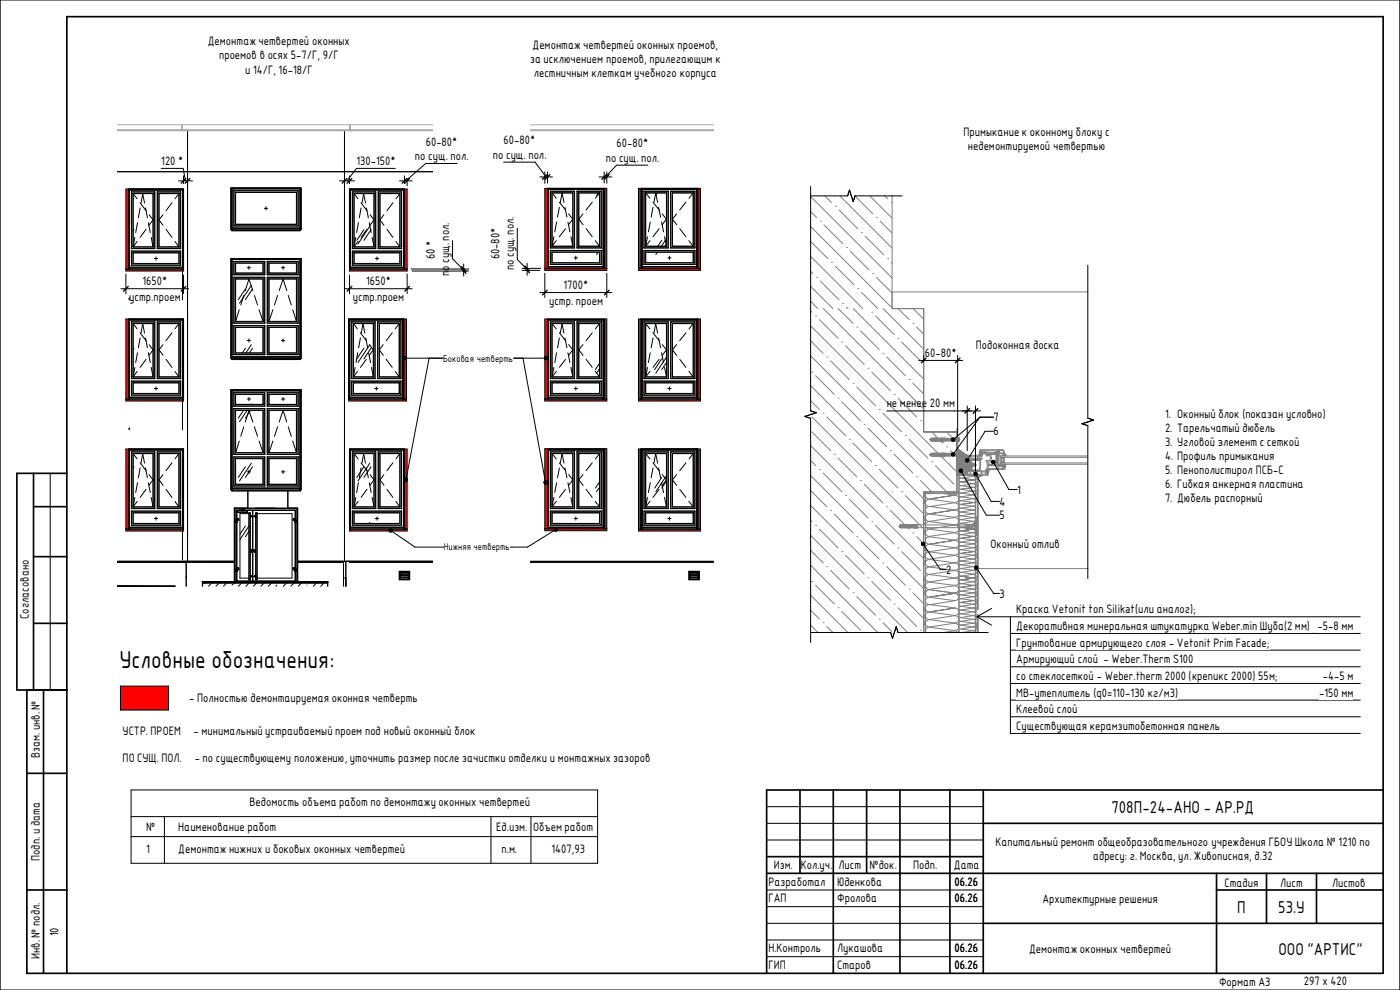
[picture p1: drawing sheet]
<svg xmlns="http://www.w3.org/2000/svg" width="420mm" height="297mm" viewBox="0 0 420 297" stroke-linecap="round" stroke-linejoin="round" font-family="sans-serif">
<defs><g id="words">
<text font-size="7.1" x="35.8" y="200.4">Условные обозначения:</text>
<g font-size="4.9">
<text x="333.5" y="243.9">708П-24-АНО - АР.РД</text>
<text x="371.3" y="273.9">П</text>
<text x="383.5" y="273.9">53.У</text>
<text x="383.6" y="286.5">ООО &quot;АРТИС&quot;</text>
</g>
<g font-size="3.5">
<text x="62.3" y="13.6">Демонтаж четвертей оконных</text>
<text x="65.7" y="17.8">проемов в осях 5-7/Г, 9/Г</text>
<text x="159.8" y="14.6">Демонтаж четвертей оконных проемов,</text>
<text x="73.5" y="22.1">и 14/Г, 16-18/Г</text>
<text x="159.1" y="18.9">за исключением проемов, прилегающим к</text>
<text x="160.1" y="23.1">лестничным клеткам учебного корпуса</text>
<text x="289.1" y="40.7">Примыкание к оконному блоку с</text>
<text x="124.5" y="48">по сущ. пол.</text>
<text x="127.7" y="43.7">60-80*</text>
<text x="147.9" y="47.6">по сущ. пол.</text>
<text x="151.1" y="43.3">60-80*</text>
<text x="185" y="44.2">60-80*</text>
<text x="290.4" y="44.9">недемонтируемой четвертью</text>
<text x="48.4" y="49.5">120 *</text>
<text x="107" y="49.5">130-150*</text>
<text x="181.8" y="48.5">по сущ. пол.</text>
<text x="130.5" y="77.6" transform="rotate(-90 130.5 77.6)">60 *</text>
<text x="149.9" y="77.8" transform="rotate(-90 149.9 77.8)">60-80*</text>
<text x="134.7" y="82.9" transform="rotate(-90 134.7 82.9)">по</text>
<text x="134.7" y="78.9" transform="rotate(-90 134.7 78.9)">сущ. пол.</text>
<text x="154.2" y="81.1" transform="rotate(-90 154.2 81.1)">по сущ. пол.</text>
<text x="42.7" y="85.6">1650*</text>
<text x="109.8" y="85.6">1650*</text>
<text x="169.1" y="86.7">1700*</text>
<text x="38.8" y="90.4">устр.проем</text>
<text x="105.9" y="90.4">устр.проем</text>
<text x="164.8" y="91.6">устр. проем</text>
<text x="277.5" y="107.1">60-80*</text>
<text x="292.8" y="104.6">Подоконная доска</text>
<text x="266.1" y="122.2">не менее 20 мм</text>
<text x="349.6" y="125.3">1. Оконный блок (показан условно)</text>
<text x="298.1" y="130.6">6</text>
<text x="298.1" y="126.4">7</text>
<text x="349.6" y="129.6">2. Тарельчатый дюбель</text>
<text x="349.6" y="133.8">3. Угловой элемент с сеткой</text>
<text x="349.6" y="138">4. Профиль примыкания</text>
<text x="349.6" y="142.3">5. Пенополистирол ПСБ-С</text>
<text x="305.2" y="148.1">1</text>
<text x="349.6" y="146.5">6. Гибкая анкерная пластина</text>
<text x="299.9" y="151.7">4</text>
<text x="299.9" y="155.8">5</text>
<text x="349.6" y="150.7">7. Дюбель распорный</text>
<text x="297.2" y="164.3">Оконный отлив</text>
<text x="283.9" y="172.1">2</text>
<text x="299.9" y="179.3">3</text>
<text x="8.7" y="185.6" transform="rotate(-90 8.7 185.6)">Согласовано</text>
<text x="304.9" y="184">Краска</text>
<text x="315.7" y="184">Vetonit ton Silikat(</text>
<text x="341.5" y="184">или</text>
<text x="347.1" y="184">аналог</text>
<text x="357.1" y="184">);</text>
<text x="304.9" y="189">Декоративная</text>
<text x="326.2" y="189">минеральная</text>
<text x="345.2" y="189">штукатурка</text>
<text x="363.6" y="189">Weber.min</text>
<text x="378" y="189">Шуба</text>
<text x="385.3" y="189">(2</text>
<text x="388.6" y="189">мм</text>
<text x="392.1" y="189">)</text>
<text x="395.3" y="189">-5-8</text>
<text x="402.5" y="189">мм</text>
<text x="304.9" y="194">Грунтование</text>
<text x="324" y="194">армирующего</text>
<text x="343.8" y="194">слоя</text>
<text x="350.8" y="194">- Vetonit Prim Facade;</text>
<text x="304.9" y="199">Армирующий</text>
<text x="304.9" y="204">со</text>
<text x="308.7" y="204">стеклосеткой</text>
<text x="323.4" y="199">слой</text>
<text x="329.1" y="204">- Weber.therm 2000 (</text>
<text x="331.1" y="199">- Weber.Therm S100</text>
<text x="357.7" y="204">крепикс</text>
<text x="369.5" y="204">2000) 55</text>
<text x="380.8" y="204">м</text>
<text x="382.6" y="204">;</text>
<text x="396.9" y="204">-4-5</text>
<text x="404.3" y="204">м</text>
<text x="304.9" y="209">МВ</text>
<text x="308.8" y="209">-</text>
<text x="310.4" y="209">утеплитель</text>
<text x="328.1" y="209">(q0=110-130</text>
<text x="344.4" y="209">кг</text>
<text x="347.6" y="209">/</text>
<text x="349.2" y="209">м</text>
<text x="351" y="209">3)</text>
<text x="395.8" y="209">-150</text>
<text x="402.5" y="209">мм</text>
<text x="56.8" y="210.5">- Полностью демонтаируемая оконная четверть</text>
<text x="304.9" y="214">Клеевой</text>
<text x="317.1" y="214">слой</text>
<text x="36.8" y="220.5">УСТР. ПРОЕМ</text>
<text x="58.1" y="220.5">- минимальный устраиваемый проем под новый оконный блок</text>
<text x="304.9" y="219">Существующая</text>
<text x="327" y="219">керамзитобетонная</text>
<text x="356.4" y="219">панель</text>
<text x="11.9" y="227.4" transform="rotate(-90 11.9 227.4)">Взам. инв. №</text>
<text x="36.8" y="228.5">ПО СУЩ. ПОЛ.</text>
<text x="58.5" y="228.5">- по существующему положению, уточнить размер после зачистки отделки и монтажных зазоров</text>
<text x="74.9" y="241.8">Ведомость объема работ по демонтажу оконных четвертей</text>
<text x="43.9" y="249.2">№</text>
<text x="53.5" y="249.2">Наименование работ</text>
<text x="148.9" y="249.2">Ед.изм.</text>
<text x="159.9" y="249.2">Объем работ</text>
<text x="43.9" y="255.7">1</text>
<text x="53.5" y="255.7">Демонтаж нижних и боковых оконных четвертей</text>
<text x="150.5" y="255.7">п.м.</text>
<text x="165.5" y="255.7">1407,93</text>
<text x="298.7" y="253.7">Капитальный ремонт общеобразовательного учреждения ГБОУ Школа № 1210 по</text>
<text x="328" y="257.9">адресу: г. Москва, ул. Живописная, д.32</text>
<text x="11.9" y="258.3" transform="rotate(-90 11.9 258.3)">Подп. и дата</text>
<text x="232.2" y="260.6">Изм.</text>
<text x="240.3" y="260.6">Кол.уч.</text>
<text x="251.6" y="260.6">Лист</text>
<text x="260.9" y="260.6">№док.</text>
<text x="274" y="260.6">Подп.</text>
<text x="286.2" y="260.6">Дата</text>
<text x="230.6" y="265.6">Разработал</text>
<text x="251.2" y="265.6">Юденкова</text>
<text x="286.4" y="265.6">06.26</text>
<text x="367.4" y="266">Стадия</text>
<text x="384.1" y="266">Лист</text>
<text x="399.7" y="266">Листов</text>
<text x="230.6" y="270.6">ГАП</text>
<text x="251.2" y="270.6">Фролова</text>
<text x="286.4" y="270.6">06.26</text>
<text x="312.8" y="271">Архитектурные решения</text>
<text x="17.6" y="280.9" transform="rotate(-90 17.6 280.9)">10</text>
<text x="11.9" y="287.7" transform="rotate(-90 11.9 287.7)">Инв. № подл.</text>
<text x="230.6" y="285.6">Н.Контроль</text>
<text x="251.2" y="285.6">Лукашова</text>
<text x="286.4" y="285.6">06.26</text>
<text x="308.8" y="285.9">Демонтаж оконных четвертей</text>
<text x="230.6" y="290.6">ГИП</text>
<text x="251.2" y="290.6">Старов</text>
<text x="286.4" y="290.6">06.26</text>
<text x="365.8" y="295.6">Формат А3</text>
<text x="391.3" y="295.5">297 х 420</text>
</g>
<g font-size="2.8">
<text x="133" y="108.4">Боковая четверть</text>
<text x="133.2" y="165.1">Нижняя четверть</text>
</g>
</g></defs>
<g fill="#f00">
<path d="M121.4 134.7v24h.8v-24zM37.8 134.7v24h.8v-24zM121.2 95.7v24h.8v-24zM37.8 95.7v24h.8v-24zM37.8 56.7v24h.8v-24zM121.4 56.7v24h.8v-24z"/>
<path d="M104.9 158.7v.6h17.3v-.6zM37.8 158.7v.6h17.3v-.6zM104.7 119.7v.6h17.3v-.6zM37.8 119.7v.6h17.3v-.6zM104.9 80.7v.6h17.3v-.6zM37.8 80.7v.6h17.3v-.6z"/>
</g>
<g fill="none" stroke="#000" stroke-width=".3">
<path d="M56.3 39.2v129.2M103.4 39.2v129.2M35.2 51.5h94.6M37.8 56.7h17.3v24.6h-17.3zM38.6 56.7v24M39.4 57.5v17.1M39.4 57.5l.1 .1M39.4 57.5h7.1M39.5 57.6l-.1 17M39.9 58v16.1M39.9 58h6.1M39.9 58l.1 .1"/>
<path d="M40 58.1v16M40 58.1l1.1 1.5M46 58l-.1 16.1M46 58v16.1M46.5 57.5v17.1M46.5 57.5l-7 .1M47.2 57.5v17.1M47.2 57.5v.1M47.2 57.5h7M47.2 57.6v17M47.2 57.6h7M47.7 58v16.1"/>
<path d="M47.7 58h6M47.7 58v.1M53.7 58.1l-1.2 1.5M53.7 58v16.1M53.7 58v.1M54.2 57.6v17M54.2 57.5v17.1M54.2 57.5v.1M69.3 56.4h21v12.5h-21zM69.6 56.6v12.6h20.5v-12.6h-20.5v12.3M70.2 57.2v10.6M70.2 57.2h.1"/>
<path d="M70.2 57.2h19.3M70.2 57.2h19.2M70.7 57.7v9.6M70.7 57.7h18.3M89 57.7v9.6M89.4 57.2v10.6M89.5 57.2v10.6M89.5 57.2h-.1M104.9 56.7h17.3v24.6h-17.3zM105.7 57.5v17.1M105.7 57.5h7M105.7 57.5l.1 .1"/>
<path d="M105.8 57.6l-.1 17M105.8 57.6h6.9M106.2 58v16.1M106.2 58h6.1M106.2 58v.1M106.2 58.1l1.2 1.5M112.3 58l-.1 16.1M112.3 58v16.1M112.7 57.6v17M112.7 57.5v17.1M112.7 57.5v.1M113.5 57.5v17.1"/>
<path d="M113.5 57.5l7 .1M113.5 57.5h7M114 58v16.1M114 58h6M120 58.1v16M120 58.1l-1.2 1.5M120 58v16.1M120 58v.1M120.5 57.6v17M120.5 57.5v17.1M120.5 57.5v.1M121.1 57v23.7"/>
<path d="M121.4 56.7v24M39.4 75.3v4.3M39.4 75.3l.1 .1M39.4 74.6h7.1M39.4 79.6h14.8M39.4 75.3h14.8M39.5 75.4v4.1M39.5 79.5l-.1 .1M39.5 75.4h14.7M39.5 79.5h14.7M39.9 75.8v3.3M39.9 75.8l.1 3.2"/>
<path d="M39.9 79.1h13.8M39.9 75.8h13.8M39.9 74.1h6.1M40 79l-.1 .1M40 79l13.7 .1M40 74.1h-.1M40 74.1h5.9M40.2 68.9l-.2 .4M40.5 71.2l-.5 2.9M41.2 72.4l-1.2 1.7M41.3 66.8l-.6 3M42 60.8l1.8 2.4"/>
<path d="M42 62.4l-.5 2.9M42.3 60.9l.5-2.8 .6 2.8M43.7 62.4l.5 2.9M43.8 68.8l-1.8 2.4M44.5 66.8l.6 2.9M44.7 64.4l1.2 1.6-1.2 1.6M45.4 71.2l.5 2.9M45.9 74.1h.1M46.3 77.6h1M46.4 74.5l.1 .1M46.8 77.1v1M47.2 74.6h7"/>
<path d="M47.7 74.1h6M48.9 64.4l-1.2 1.6 1.2 1.6M49.8 68.8l1.8 2.4M51.6 60.8l-1.8 2.4M52.5 72.4l1.2 1.7M53.7 74.1h-6M53.7 74.1h.1M53.7 75.8v3.3M53.7 75.8v.1M54.2 75.4v4.1M54.2 79.5v.1M54.2 75.3v4.3"/>
<path d="M54.2 75.3v.1M69.3 77.6h21v29.9h-21zM69.6 77.8v30h20.5v-30h-20.5v29.7M69.6 68.4h20.5M69.6 68.6h20.5M70.2 78.4v4M70.2 78.4h.1M70.2 78.4h9.3M70.2 67.8h19.3M70.2 67.8h.1M70.2 67.8h19.2M70.7 78.9v3"/>
<path d="M70.7 78.9h8.3M70.7 78.9h.1M70.7 67.3h18.3M70.7 67.3h.1M74.7 79.8v1M79 78.9v3M79.3 62.5h1M79.5 78.4v4M79.5 78.4h-9.3M79.8 62v1M80.2 78.4v4M80.2 78.4h9.2"/>
<path d="M80.2 78.4h9.3M80.7 78.9v3M80.7 78.9h8.3M84.9 79.8v1M88.9 67.3h.1M89 78.9v3M89 78.9h-.1M89.4 78.4v4M89.4 67.8h.1M89.5 78.4v4M89.5 78.4h-.1M105.7 75.3v4.3"/>
<path d="M105.7 74.6h7M105.7 79.6h14.8M105.7 75.3h14.8M105.7 75.3l.1 .1M105.8 75.4v4.1M105.8 75.4h14.7M105.8 79.5h14.7M105.8 79.5l-.1 .1M106.2 75.8v3.3M106.2 79.1h13.8M106.2 75.8h13.8M106.2 74.1h6.1"/>
<path d="M106.2 75.8v.1M106.2 74.1h6M106.2 74.1h.1M106.7 71.2l-.5 2.9M107.4 72.4l-1.2 1.7M107.5 66.8l-.5 3M108.3 60.8l1.8 2.4M108.3 62.4l-.5 2.9M108.6 60.9l.5-2.8 .6 2.8M109.2 68.9l-2.1 3.2M109.9 62.4l.6 2.9M110.1 68.8l-1.8 2.4"/>
<path d="M110.8 66.8l.6 2.9M111 67.8l-3.6 5.4M111 64.4l1.2 1.6-1.2 1.6M111.3 68.9l-2.1 3.2M111.7 71.2l.5 2.9M112.2 74.1h.1M112.6 77.6h1M113.1 77.1v1M113.5 74.6h7M113.5 74.5v.1M114 74.1h6M114 74.1h.1"/>
<path d="M115.2 64.4l-1.2 1.6 1.2 1.6M116.1 68.8l1.8 2.4M117.9 60.8l-1.8 2.4M118.8 72.4l1.2 1.7M120 79l-13.8 .1M120 79v.1M120 74.1h.1M120 75.8v3.2M120 75.8v3.3M120.5 75.4v4.1M120.5 79.5v.1M120.5 75.3v4.3"/>
<path d="M120.5 75.3v.1M37.8 95.7h17.3v24.6h-17.3zM37.8 80.7h17.3M38.6 95.7v24M38.8 89.4v.5M38.8 80.7v-23.7h16v23.7M38.8 80.2h16M38.8 80.4h16M39.4 96.5v17.1M39.4 96.5h7.1M39.4 96.5l.1 .1M39.5 96.6l-.1 17"/>
<path d="M39.9 97v16.1M39.9 97h6.1M39.9 97l.1 .1M40 97.1v15.9M40 97.1l1.1 1.5M42 99.8l1.8 2.4M42.3 99.9l.5-2.8 .6 2.8M46 97l-.1 16M46 97v16.1M46.5 96.5v17.1M46.5 96.5l-7 .1M47.2 96.5v17.1"/>
<path d="M47.2 96.5h7M47.2 96.5v.1M47.2 96.6v17M47.2 96.6h7M47.7 97v16.1M47.7 97h6M47.7 97v.1M51.6 99.8l-1.8 2.4M53.7 97.1l-1.2 1.5M53.7 97v16.1M53.7 97v.1M54.2 96.6v17"/>
<path d="M54.2 96.5v17.1M54.2 96.5v.1M54.7 81.3v8.6M70.2 83.2v13.7M70.2 97.7v8.7M70.2 97.7h.1M70.2 83.2h9.3M70.2 96.9h9.3M70.2 82.4h9.3M70.2 97.7h9.3M70.2 82.4h.1M70.7 83.7v12.7"/>
<path d="M70.7 98.2v7.7M70.7 98.2h8.2M70.7 98.2h8.3M70.7 96.4h8.3M70.7 83.7h8.2M70.7 83.7h8.3M70.7 81.9h8.3M70.7 96.4h.1M70.7 96.4h8.2M70.7 81.9h.1M71.8 92.9l-1.1 3.5M73.1 88.6l-.9 2.9"/>
<path d="M73.6 87.2l1.1-3.5 1.2 3.5M73.6 86.7l-2.1 3.2M74.2 80.3h1M75.4 85.6l-3.5 5.3M75.8 86.7l-2.2 3.2M76.3 88.6l1 2.9M77.8 92.9l1.1 3.5M78.9 83.7v12.7M78.9 98.2v7.7M78.9 96.4h.1M79 83.7v12.7M79 98.2v7.7"/>
<path d="M79 98.2h-.1M79 83.7h-.1M79.4 96.9h.1M79.5 83.2v13.7M79.5 97.7v8.7M79.5 97.7h-9.3M79.5 83.2h-.1M80.2 83.2v13.7M80.2 97.7v8.7M80.2 97.7h9.2M80.2 83.2h.1M80.2 83.2h9.3"/>
<path d="M80.2 96.9h9.3M80.2 82.4h9.3M80.2 97.7h9.3M80.2 96.9h.1M80.7 83.7v12.7M80.7 98.2v7.7M80.7 98.2h8.3M80.7 98.2h.1M80.7 96.4h8.3M80.7 83.7h8.3M80.7 83.7h.1M80.7 81.9h8.3"/>
<path d="M80.7 96.4h.1M80.7 96.4h8.2M81.9 92.9l-1.2 3.5M83.3 88.6l-.9 2.9M84.4 80.3h1M86 87.2l-1.1-3.5-1.1 3.5M86.5 88.6l.9 2.9M87.8 92.9l1.1 3.5M88.9 96.4h.1M88.9 81.9h.1M89 83.7v12.7M89 98.2v7.7"/>
<path d="M89 98.2h-8.3M89 83.7h-8.3M89.4 97.7l.1 8.7M89.4 82.4h-9.2M89.4 82.4h.1M89.5 83.2v13.7M89.5 97.7v8.7M89.5 97.7h-.1M104.7 95.7h17.3v24.6h-17.3zM104.9 80.7h17.3M105.1 80.7v-23.7h16v23.7M105.1 80.2h16"/>
<path d="M105.1 80.4h16M105.5 96.5h7M105.5 96.5v17.1M106 97v16.1M106 97h6.1M106 97v.1M106 97.1v15.9M106 97.1l1.2 1.5M108.1 99.8l1.8 2.4M108.4 99.9l.5-2.8 .6 2.8M112.1 97l-.1 16M112.1 97v16.1"/>
<path d="M112.5 96.5v17.1M113.3 96.5v.1M113.3 96.5v17.1M113.3 96.5h7M113.3 96.6v17M113.3 96.6h7M113.8 97h6M113.8 97v16.1M113.8 97v.1M117.7 99.8l-1.8 2.4M119.8 97.1l-1.2 1.5M119.8 97v16.1"/>
<path d="M119.8 97v.1M120.3 96.6v17M120.3 96.5v.1M120.3 96.5v17.1M121.2 95.7v24M37.8 119.7h17.3M38.8 119.7v-23.8h16v23.8M38.8 119.1h16M38.8 119.3h16M39.4 114.3v4.3M39.4 114.3h14.8M39.4 118.6h14.8"/>
<path d="M39.4 113.6h7.1M39.9 114.8v3.3M39.9 118.1h13.8M39.9 114.8h13.8M39.9 113.1h6.1M39.9 114.8h.1M40 114.8v3.2M40 118l13.7 .1M40 113h5.9M40 118l-.1 .1M40 113l-.1 .1M40.2 104.5l-.2 .4"/>
<path d="M40.5 110.2l-.5 2.8M41.2 111.4l-1.2 1.6M41.3 105.8l-.6 3M42 101.4l-.5 2.9M43.7 101.4l.5 2.9M43.8 107.8l-1.8 2.4M44.5 105.8l.6 2.9M44.7 103.4l1.2 1.5-1.2 1.7M45.4 110.2l.5 2.8M45.9 113l.1 .1M46.3 116.5h1M46.4 113.5l.1 .1"/>
<path d="M46.8 116v1M47.2 113.6h7M47.7 113.1h6M48.9 103.4l-1.2 1.5 1.2 1.7M49.8 107.8l1.8 2.4M52.5 111.4l1.2 1.6M53.7 113l-6 .1M53.7 113v.1M53.7 114.8v3.3M53.7 114.8h-13.7M54.2 114.3v4.3M69.3 116.9h21v30h-21z"/>
<path d="M69.6 117.2v30h20.5v-30h-20.5v29.7M69.6 107h20.5M69.6 107.2h20.5M70.2 117.8h.1M70.2 117.8v4M70.2 117.8h9.3M70.2 106.4h9.3M70.7 118.3v3M70.7 118.3h8.3M70.7 118.3h.1M70.7 105.9h8.3M73.6 104.5l-.9 1.4"/>
<path d="M74.2 119.7h1M74.2 102.1h1M74.7 101.6v1M74.7 119.2v1M75.4 103.4l-1.6 2.5M75.8 104.5l-1 1.4M78.9 105.9h-8.2M78.9 105.9h.1M79 118.3l-.1 3M79 118.3v3M79.4 106.4h.1M79.5 117.8h-9.3"/>
<path d="M79.5 117.8v4M80.2 117.8h9.2M80.2 117.8v4M80.2 117.8h9.3M80.2 106.4h9.3M80.2 106.4h.1M80.7 118.3v3M80.7 118.3h8.3M80.7 105.9h8.3M80.7 105.9h.1M84.4 119.7h1M84.4 102.1h1"/>
<path d="M84.9 101.6v1M84.9 119.2v1M89 118.3v3M89 118.3h-.1M89.4 117.8l.1 4M89.5 117.8h-.1M89.5 117.8v4M104.7 119.7h17.3M104.9 119.7v-23.8h16v23.8M104.9 119.1h16M104.9 119.3h16M105.5 114.3l.1 .1"/>
<path d="M105.5 114.3h14.8M105.5 114.3v4.3M105.5 118.6h14.8M105.5 113.6h7M105.6 118.5l-.1 .1M105.6 113.5l-.1 .1M106 114.8v3.3M106 118.1h13.8M106 114.8h13.8M106 114.8h.1M106 113.1h6.1M106 118v.1"/>
<path d="M106 118l13.8 .1M106 114.8v3.2M106 113v.1M106 113h6M106.5 110.2l-.5 2.8M107.2 111.4l-1.2 1.6M107.3 105.8l-.5 3M108.1 101.4l-.5 2.9M109.2 104.5l-2.1 3.2M109.7 101.4l.6 2.9M109.9 107.8l-1.8 2.4M110.6 105.8l.6 2.9"/>
<path d="M110.8 103.4l1.2 1.5-1.2 1.7M111 103.4l-3.6 5.3M111.3 104.5l-2.1 3.2M111.5 110.2l.5 2.8M112 113l.1 .1M112.4 116.5h1M112.5 113.5v.1M112.9 116v1M113.3 113.6h7M113.8 113.1h6M115 103.4l-1.2 1.5 1.2 1.7M115.9 107.8l1.8 2.4"/>
<path d="M118.6 111.4l1.2 1.6M119.8 113l-6 .1M119.8 113v.1M119.8 114.8v3.3M119.8 114.8h-13.8M120.3 114.3v4.3M37.8 134.7h17.3v24.6h-17.3zM38.6 134.7v24M38.8 128.4v.5M39.4 135.5h7.1M39.4 135.5l.1 17M39.4 135.5v17.1"/>
<path d="M39.9 136h6.1M39.9 136v16.1M39.9 136l.1 .1M40 136.1h5.9M40 136.1v15.9M40 136.1l1.1 1.5M42 138.8l1.8 2.4M42.3 138.9l.5-2.8 .6 2.8M45.9 136.1v15.9M46 136v16.1M46 136l-.1 .1M46.5 135.5l-.1 .1"/>
<path d="M46.5 135.5v17.1M47.2 135.5h7M47.2 135.5v17M47.2 135.5v17.1M47.7 136l6 .1M47.7 136h6M47.7 136v16.1M51.6 138.8l-1.8 2.4M53.7 136.1l-1.2 1.5M53.7 136v16.1M53.7 136v.1M54.2 135.5v17"/>
<path d="M54.2 135.5v17.1M54.7 120.3v8.6M70.2 137.1h.1M70.2 122.6v13.7M70.2 122.6h9.3M70.2 136.3h9.3M70.2 121.8h9.3M70.2 137.1v8.7M70.2 137.1h9.3M70.7 123.1v12.7M70.7 137.5v7.8M70.7 137.5h8.3"/>
<path d="M70.7 137.5v.1M70.7 135.8h8.3M70.7 123.1h8.2M70.7 123.1h8.3M70.7 121.3h8.3M70.7 135.8h.1M70.7 135.8h8.2M71.8 132.3l-1.1 3.5M73.1 123.1l-1.6 2.3M73.1 128l-.9 2.9M73.6 126.6l1.1-3.5 1.2 3.5M74.1 123.1l-2.2 3.4"/>
<path d="M75.2 123.1l-1.6 2.3M75.4 138.9l-3.5 5.4M75.4 121.2l-.1 .1M76.3 128l1 2.9M77.8 132.3l1.1 3.5M78.9 121.3h-8.2M78.9 123.1v12.7M78.9 135.8h.1M78.9 121.3h.1M79 137.5v7.8M79 123.1v12.7M79 123.1h-.1"/>
<path d="M79.4 136.3h.1M79.4 121.8h.1M79.5 137.1h-9.3M79.5 122.6h-.1M79.5 122.6v13.7M79.5 137.1v8.7M80.2 137.1h9.2M80.2 122.6h.1M80.2 122.6h9.3M80.2 122.6v13.7M80.2 137.1v8.7M80.2 136.3h9.3"/>
<path d="M80.2 121.8h9.3M80.2 137.1h9.3M80.2 136.3h.1M80.2 121.8h.1M80.7 137.5h8.3M80.7 123.1v12.7M80.7 137.5v7.8M80.7 135.8h8.3M80.7 123.1h8.3M80.7 123.1h.1M80.7 121.3h8.3M80.7 135.8h.1"/>
<path d="M80.7 135.8h8.2M80.7 121.3h.1M81.9 132.3l-1.2 3.5M83.3 128l-.9 2.9M86 126.6l-1.1-3.5-1.1 3.5M86.5 128l.9 2.9M87.8 132.3l1.1 3.5M88.9 135.8h.1M89 137.5l-.1 .1M89 123.1v12.7M89 137.5v7.8M89 123.1h-8.3"/>
<path d="M89.4 137.1v8.7M89.5 137.1h-.1M89.5 122.6v13.7M89.5 137.1v8.7M104.9 134.7h17.3v24.6h-17.3zM105.7 135.5l.1 17M105.7 135.5h7M105.7 135.5v17.1M106.2 136v16.1M106.2 136h6.1M106.2 136v.1M106.2 136.1l1.2 1.5"/>
<path d="M106.2 136.1h6M108.3 138.8l1.8 2.4M108.6 138.9l.5-2.8 .6 2.8M111 138.9l-3.6 5.4M112.2 136.1v15.9M112.3 136v16.1M112.3 136l-.1 .1M112.7 135.5v17M112.7 135.5v17.1M113.5 135.5v.1M113.5 135.5h7M113.5 135.5v17.1"/>
<path d="M114 136h6M114 136v16.1M114 136v.1M114 136.1h6M114 136.1v16M117.9 138.8l-1.8 2.4M120 136.1v15.9M120 136.1l-1.2 1.5M120 136v16.1M120 136v.1M120.5 135.5v17M120.5 135.5v17.1"/>
<path d="M121.1 135v23.7M121.4 134.7v24M37.8 158.7h17.3M38.8 158.7v-23.8h16v23.8M38.8 158.1h16M38.8 158.3h16M39.4 153.3h14.8M39.4 157.5h14.8M39.4 152.6h7.1M39.4 153.3v4.2M39.5 152.5l7 .1M39.5 152.5l-.1 .1"/>
<path d="M39.9 157.1h13.8M39.9 153.8h13.8M39.9 152.1h6.1M39.9 153.8v3.3M39.9 153.8h.1M40 157l13.7 .1M40 157l-.1 .1M40 153.8v3.2M40 152l-.1 .1M40.2 140l-.2 .4M40.5 149.2l-.5 2.8M41.2 150.4l-1.2 1.6"/>
<path d="M41.3 144.8l-.6 2.9M42 140.4l-.5 2.9M43.7 140.4l.5 2.9M43.8 146.8l-1.8 2.4M44.5 144.8l.6 2.9M44.7 142.4l1.2 1.5-1.2 1.7M45.4 149.2l.5 2.8M45.9 152l.1 .1M46.3 155.5h1M46.8 155v1M47.2 152.6h7M47.2 152.5h7"/>
<path d="M47.2 152.5v.1M47.7 152.1h6M47.7 152v.1M48.9 142.4l-1.2 1.5 1.2 1.7M49.8 146.8l1.8 2.4M52.5 150.4l1.2 1.6M53.7 152v.1M53.7 153.8h-13.7M53.7 153.8v3.3M54.2 152.5v.1M54.2 153.3v4.2M54.7 159.3v8.6"/>
<path d="M69.6 146.4h20.5M69.6 146.6h20.5M70.2 145.8h9.3M70.2 145.8h.1M70.3 152.4h19v22h-19zM70.7 145.3h8.3M70.7 145.3h.1M70.7 156.6h.5M70.9 156.1v-.5h.3v1M70.9 155.6h.2M71 156.6v13.8M71.1 156.6h-.4v-.5h.2v.5h.3"/>
<path d="M71.1 156.6h.1M71.1 155.6h.5v.5h-.4M71.2 153.2h3v.5h-3zM71.8 153h.1M71.8 153v.2M71.8 153.1h-.8v2.5M71.8 153h1.1M71.9 153h.1M72.9 152.9v.2M72.9 153h.2M72.9 153h.1M73 153l.2-.1h-.3h.1l.1 .3h-.2"/>
<path d="M73 153.1h15.6v2.5M73.6 157.8l-1.6 2.5M73.6 140l-2.1 3.2M74.2 141.5h1M74.4 147.2v5.2M74.7 141v1M74.7 153.9h.4M74.7 157.8l-2.7 4.1M74.7 159.4l-1.1 1.6M74.7 153.9v20M74.7 154.1h-2.7v19.3h2.7M75.1 155h.4"/>
<path d="M75.1 154.8h.4M75.1 153.9v20M75.4 155h.1M75.5 154.8l.1 .1M75.5 154.8h.1M75.6 154.8v.1M75.6 154.9l-.1 .1M75.6 154.9h.1M75.8 140l-2.2 3.2M75.8 153.2h.1M75.8 153.1v21.3M76.3 154.9l.1 .1"/>
<path d="M76.4 154.8l-.1 .1M76.4 155h.3M76.4 154.8h.3M76.7 153.9h.4M76.7 153.9v20M76.8 153.9h.3M76.9 155h.1M76.9 154.8h.1M77.1 154.1h10.5v19.3h-10.5M77.1 153.9v20M80.2 145.8h9.3M80.7 145.3h8.3"/>
<path d="M84.4 141.5h1M84.9 141v1M86.4 147.2v5.2M88.4 156.6h.3v-.5h.2v.5h-.3M88.4 156.6h.5M88.5 156.6h.1M88.6 155.6h.1M88.6 155.6h-.6v.5h.5M88.6 156.6v13.8M88.7 156.1v-.5h-.2l-.1 1M88.9 145.3h.1M89.4 145.8h-9.2"/>
<path d="M89.4 145.8h.1M104.9 158.7h17.3M105.1 158.7v-23.8h16v23.8M105.1 158.1h16M105.1 158.3h16M105.7 153.3v4.2M105.7 153.3h14.8M105.7 157.5h14.8M105.7 152.6h7M105.8 152.5l-.1 .1M105.8 152.5h6.9M106.2 153.8v3.3"/>
<path d="M106.2 157.1h13.8M106.2 153.8h13.8M106.2 152.1h6.1M106.2 152v.1M106.7 149.2l-.5 2.8M107.4 150.4l-1.2 1.6M107.5 144.8l-.5 2.9M108.3 140.4l-.5 2.9M109.2 140l-2.1 3.2M109.9 140.4l.6 2.9M110.1 146.8l-1.8 2.4M110.8 144.8l.6 2.9"/>
<path d="M111 156.7l-.2 .3M111 142.4l1.2 1.5-1.2 1.7M111.3 140l-2.1 3.2M111.7 149.2l.5 2.8M112.2 152l.1 .1M112.6 155.5h1M112.7 152.5v.1M113.1 155v1M113.5 152.6h7M114 152.1h6M115.2 142.4l-1.2 1.5 1.2 1.7M116.1 146.8l1.8 2.4"/>
<path d="M118.8 150.4l1.2 1.6M120 157l-13.8 .1M120 157v.1M120 153.8v3.2M120 152v.1M120 153.8v3.3M120 153.8h.1M120.5 152.5l-7 .1M120.5 152.5v.1M120.5 153.3v4.2M35.2 168.4h35.1M35.2 168.6h35.1"/>
<path d="M35.2 168.7h35.1M38.6 175.8l-.1 .1M40.1 175.8v.1M41.7 175.8v.1M47.5 175.8v.1M49.1 175.8v.1M50.7 175.8v.1M54.7 168.4l-.1 .3M55.9 168.7v7.2M60.8 174.8h37.5M60.8 174.9h37.5M60.8 174.7h37.5"/>
<path d="M61.3 174.9l-.1 .1M63.5 174.9l-.9 1M65.8 174.9l-1 1M66.2 174.9h.1M68 174.9l-1 1M68.4 174.7v.2M70.3 174.9l-.7 .6M70.5 174.4v-21.8h18.6v21.8M70.7 174.9h.1M70.9 170.9v-.5h.3v1M70.9 170.4h.2M71 171.4v2.9h17.6v-2.9"/>
<path d="M71.1 171.4h-.4v-.5h.2v.5h.3M71.1 171.4h.1M71.1 170.4h.5v.5h-.4M72.5 174.9l-1 1M74.7 175l-.9 .9M74.7 173.9h.4M75.1 173h.4M75.1 172.8h.4M75.3 165.1l.2-.2 .1 .2M75.3 165.1l.2 .5 .1-.5M75.4 173h.1M75.5 172.8l.1 .1"/>
<path d="M75.5 172.8h.1M75.5 165.5v.1M75.6 172.8v.1M75.6 172.9l-.1 .1M75.6 172.9h.1M75.8 174.3h.1M76.2 165.1l.2-.2 .1 .2M76.2 165.4l.2 .2 .1-.2M76.2 165.4v.1M76.2 165.1v.3M76.2 165v.1M76.3 165l.2 .1"/>
<path d="M76.3 172.9l.1 .1M76.3 172.9h.1M76.3 173h.1M76.4 172.8l-.1 .1M76.4 173h.3M76.4 172.8h.3M76.4 165.5v.1M76.5 165.4l-.2 .1M76.5 165.1v.3M76.7 173.9h.4M76.8 173.9h.3M76.9 173h.1"/>
<path d="M76.9 172.8h.1M77 174.9l-1 1M79 174.7l.1 .1M79.2 174.9l-.9 1M81.5 174.9l-1 1M83.1 175.5l-.3 .4M83.7 174.9l-.1 .1M86 174.9l-1 1M88.2 174.9l-1 1M88.4 174.7l-.1 .2M88.4 171.4h.3v-.5h.2v.5h-.3M88.5 171.4h.1"/>
<path d="M88.6 170.4h.1M88.6 170.4h-.6v.5h.5M88.7 170.9v-.5h-.2l-.1 1M89.3 168.4h40.5M89.3 168.6h13.8M89.3 168.7h13.8M90.5 174.9l-1 1M92.1 175.5h.1M92.7 174.9l-.1 .1M93.1 174.7l.1 .2M94.9 174.9l-.9 1M96.6 174.7l-.1 .2"/>
<path d="M97.2 174.9l-1 1M103.1 168.4v7.5M103.1 173.4h.7M103.8 168.4v7.5M104.9 168.4l.2 .2M104.9 168.6h24.9M104.9 168.6l.1 .1M104.9 168.6h.1M105 168.7h24.8M105 168.6h.1M105.1 168.6l-.1 .1M119.8 171.4h3.1v2.5h-3.1z"/>
<path d="M120.1 171.7h2.5v2h-2.5zM120.1 173.2h2.5M120.1 172.7h2.5M120.1 172.2h2.5M120.2 173.2l-.1 .2M120.2 172.7l-.1 .2M120.2 172.2l-.1 .2M120.2 171.7l-.1 .2M122.5 173.2l.1 .2M122.5 172.7l.1 .2M122.5 172.2l.1 .2M122.5 171.7l.1 .2"/>
</g>
<g fill="none" stroke="#d2d2d2" stroke-width=".3">
<path d="M61 174.5l-.2 .2M64.1 174.5l-.3 .3M65.7 174.5l-.3 .3M68.9 174.5l-.3 .3M70.4 174.5l-.3 .3M73.6 174.5l-.3 .3M75.1 174.5l-.3 .3M78.3 174.5l-.3 .3M79.9 174.5l-.3 .3M83 174.5l-.3 .3M84.6 174.5l-.3 .3M87.7 174.5l-.3 .3"/>
<path d="M89.3 174.5l-.3 .3M92.4 174.5l-.3 .3M94 174.5l-.3 .3M97.1 174.5l-.3 .3"/>
</g>
<path d="M60.8 175.9v-1.4h37.5v1.4M60.8 174.8h37.5" fill="none" stroke="#000" stroke-width=".4"/>
<path d="M35.2 175.8l17.3 .1" fill="none" stroke="#000" stroke-width=".6"/>
<path d="M35.2 37.4h94.6M35.2 38.9h94.6M35.2 39.1h94.6M35.2 39.2h94.6M54.6 37.4l-.1 1.8M105 37.4l.1 1.8" fill="none" stroke="#aaa" stroke-width=".3"/>
<g fill="#fff">
<path d="M165.7 153.8h14.2v3.2h-14.2z"/>
<path d="M165.7 136.1h6.2v15.9h-6.2z"/>
<path d="M173.7 136.1h6.2v15.9h-6.2z"/>
<path d="M193.8 153.8h14.2v3.2h-14.2z"/>
<path d="M193.8 136.1h6.2v15.9h-6.2z"/>
<path d="M201.8 136.1h6.2v15.9h-6.2z"/>
<path d="M165.7 114.8h14.2v3.2h-14.2z"/>
<path d="M165.7 97.1h6.2v15.9h-6.2z"/>
<path d="M173.7 97.1h6.2v15.9h-6.2z"/>
<path d="M193.8 114.8h14.2v3.2h-14.2z"/>
<path d="M193.8 97.1h6.2v15.9h-6.2z"/>
<path d="M201.8 97.1h6.2v15.9h-6.2z"/>
<path d="M165.7 75.7h14.2v3.1h-14.2z"/>
<path d="M165.7 57.9h6.2v16h-6.2z"/>
<path d="M173.7 57.9h6.2v16h-6.2z"/>
<path d="M193.8 75.7h14.2v3.1h-14.2z"/>
<path d="M193.8 57.9h6.2v16h-6.2z"/>
<path d="M201.8 57.9h6.2v16h-6.2z"/>
</g>
<g fill="#f00">
<path d="M209.4 134.7v24h.8v-24zM191.6 134.7v24h.8v-24zM181.3 134.6v24h.8v-24zM163.5 134.6v24h.8v-24zM209.4 95.7v24h.8v-24zM181.3 95.7v24h.8v-24zM191.6 95.7v24h.8v-24zM163.5 95.7v24h.8v-24zM181.3 56.5v24h.8v-24zM163.5 56.5v24h.8v-24zM209.4 56.5v24h.8v-24zM191.6 56.5v24h.8v-24z"/>
<path d="M191.6 158.7v.6h18.6v-.6zM163.5 158.6v.6h18.6v-.6zM191.6 119.7v.6h18.6v-.6zM163.5 119.7v.6h18.6v-.6zM191.6 80.5v.6h18.6v-.6zM163.5 80.5v.6h18.6v-.6z"/>
</g>
<g fill="none" stroke="#000" stroke-width=".3">
<path d="M163.5 56.5h18.6v24.6h-18.6zM164.3 56.5v24M165.1 57.3v17.1M165.1 57.3l.1 .1M165.1 57.3h7.3M165.2 57.4v16.9M165.6 57.8v16.1M165.6 57.8h6.3M165.6 57.8l.1 .1M165.7 57.9l1.2 1.6M165.7 57.9h6.2M171.9 57.9v16"/>
<path d="M171.9 57.8v16.1M171.9 57.8v.1M172.4 57.3v17.1M172.4 57.3l-7.2 .1M173.1 57.3v17.1M173.1 57.3l.1 .1M173.1 57.3h7.3M173.2 57.4v16.9M173.6 57.8v16.1M173.6 57.8l6.3 .1M173.6 57.8h6.3M179.5 57.9l-.5 .7"/>
<path d="M179.9 57.9v16M179.9 57.9l-1.3 1.6M179.9 57.8v16.1M179.9 57.8v.1M180.4 57.3v17.1M180.4 57.3l-7.2 .1M181.3 56.5v24M191.6 56.5h18.6v24.6h-18.6zM192.4 56.5v24M193.2 57.3v17.1M193.2 57.3l7.3 .1M193.2 57.3h7.3"/>
<path d="M193.7 57.8v16.1M193.7 57.8h6.3M193.7 57.8l.1 .1M193.8 57.9v16M193.8 57.9l1.2 1.6M197.3 57.9l-.5 .7M200 57.8v16.1M200 57.8l-6.2 .1M200.5 57.4v16.9M200.5 57.3v17.1M200.5 57.3v.1M201.2 57.3v17.1"/>
<path d="M201.2 57.3l7.3 .1M201.2 57.3h7.3M201.7 57.8v16.1M201.7 57.8h6.3M201.7 57.8l.1 .1M201.8 57.9l-.1 16M201.8 57.9h6.2M208 57.9l-1.3 1.6M208 57.8v16.1M208 57.8v.1M208.5 57.4v16.9M208.5 57.3v17.1"/>
<path d="M208.5 57.3v.1M209.4 56.5v24M164.5 80h16.5M165.1 75.1v4.3M165.1 75.1l.1 .1M165.1 74.4h7.3M165.1 79.4h15.3M165.1 75.1h15.3M165.2 75.2v4.1M165.2 79.3l-.1 .1M165.2 79.3l15.2 .1M165.2 74.3l-.1 .1"/>
<path d="M165.2 74.3l7.2 .1M165.6 75.6v3.3M165.6 78.9h14.3M165.6 75.6h14.3M165.6 75.6l.1 .1M165.6 73.9h6.3M165.7 78.8l-.1 .1M165.7 73.9h-.1M166.2 71l-.5 2.9M166.9 72.2l-1.2 1.7M167 66.6l-.5 3M167.8 60.6l1.9 2.4"/>
<path d="M167.8 62.2l-.5 2.9M168.1 60.7l.5-2.8 .6 2.8M169.5 62.2l.6 2.9M169.7 68.6l-1.9 2.4M170.4 66.6l.6 2.9M170.6 64.2l1.3 1.6-1.3 1.6M171.3 71l.6 2.9M171.9 73.9h.1M172.3 77.4h1M172.8 76.9v1M173.1 74.4h7.3M173.2 74.3l-.1 .1"/>
<path d="M173.2 74.3l7.2 .1M173.6 73.9h6.3M173.7 73.9h-.1M174.9 64.2l-1.2 1.6 1.3 1.6M175.9 68.6l1.8 2.4M177.7 60.6l-1.8 2.4M178.6 72.2l1.3 1.7M179.5 75.7l-.5 .7M179.9 73.4l-.3 .5M179.9 73.9h.1M179.9 75.6v3.3M180.4 75.1v4.3"/>
<path d="M180.4 75.1l-15.2 .1M192.6 80h16.5M193.2 75.1v4.3M193.2 75.1l15.3 .1M193.2 74.4h7.3M193.2 79.4h15.3M193.2 75.1h15.3M193.7 75.6v3.3M193.7 78.9h14.3M193.7 75.6h14.3M193.7 73.9h6.3M193.8 73.9h-.1"/>
<path d="M194.3 71l-.5 2.9M195 72.2l-1.2 1.7M195.1 66.6l-.5 3M195.9 60.6l1.9 2.4M195.9 62.2l-.5 2.9M196.2 60.7l.5-2.8 .6 2.8M197.3 75.7l-.5 .7M197.6 62.2l.6 2.9M197.8 68.6l-1.9 2.4M198.5 66.6l.6 2.9M198.6 72.1l-1.2 1.8M198.7 64.2l1.3 1.6-1.3 1.6"/>
<path d="M199.4 71l.6 2.9M200 71.6l-1.5 2.3M200 73.2l-.5 .7M200 73.9h.1M200.4 77.4h1M200.5 74.3l-7.3 .1M200.5 74.3v.1M200.9 76.9v1M201.2 74.4h7.3M201.7 73.9h6.3M203 64.2l-1.2 1.6 1.3 1.6M204 68.6l1.8 2.4"/>
<path d="M205.8 60.6l-1.9 2.4M206.7 72.2l1.3 1.7M208 78.8v.1M208 73.9h.1M208 75.6v3.3M208 75.6v.1M208.5 75.2v4.1M208.5 79.3l-15.3 .1M208.5 74.3l-7.3 .1M208.5 79.3v.1M208.5 74.3v.1M208.5 75.1v4.3"/>
<path d="M208.5 75.1v.1M163.5 95.7h18.6v24.6h-18.6zM163.5 80.5h18.6M164.3 95.7v24M164.5 80.5v-23.7h16.5v23.7M164.5 80.2h16.5M165.1 96.5v17.1M165.1 96.5l.1 .1M165.1 96.5h7.3M165.2 96.6l-.1 17M165.6 97v16.1M165.6 97h6.3"/>
<path d="M165.6 97l.1 .1M165.7 97.1l1.2 1.6M167.8 99.8l1.9 2.4M168.1 99.9l.5-2.8 .6 2.8M171.9 97v16M171.9 97v16.1M172.4 96.5v17.1M172.4 96.5l-7.2 .1M173.1 96.5v17.1M173.1 96.5l.1 .1M173.1 96.5h7.3M173.2 96.6l-.1 17"/>
<path d="M173.6 97v16.1M173.6 97h6.3M173.6 97l.1 .1M177.7 99.8l-1.8 2.4M179.9 97.1v15.9M179.9 97.1l-1.3 1.6M179.9 97v16.1M179.9 97v.1M180.4 96.5v17.1M180.4 96.5l-7.2 .1M181.3 95.7v24M191.6 95.7h18.6v24.6h-18.6z"/>
<path d="M191.6 80.5h18.6M192.4 95.7v24M192.6 80.5v-23.7h16.5v23.7M192.6 80.2h16.5M193.2 96.5v17.1M193.2 96.5l7.3 .1M193.2 96.5h7.3M193.7 97v16.1M193.7 97h6.3M193.7 97l.1 .1M193.8 97.1v15.9M193.8 97.1l1.2 1.6"/>
<path d="M195.9 99.8l1.9 2.4M196.2 99.9l.5-2.8 .6 2.8M200 97v16.1M200 97v.1M200.5 96.6v17M200.5 96.5v17.1M200.5 96.5v.1M201.2 96.5v17.1M201.2 96.5l7.3 .1M201.2 96.5h7.3M201.7 97v16.1M201.7 97l.1 16"/>
<path d="M201.7 97h6.3M205.8 99.8l-1.9 2.4M208 97.1l-1.3 1.6M208 97v16.1M208 97v.1M208.5 96.6v17M208.5 96.5v17.1M208.5 96.5v.1M209.4 95.7v24M163.5 119.7h18.6M164.5 119.7v-23.8h16.5v23.8M164.5 119.1h16.5"/>
<path d="M164.5 119.3h16.5M165.1 114.3v4.3M165.1 114.3h15.3M165.1 118.6h15.3M165.1 113.6h7.3M165.6 114.8v3.3M165.6 118.1h14.3M165.6 114.8h14.3M165.6 113.1h6.3M165.7 113l-.1 .1M165.7 113h6.2M166.2 110.2l-.5 2.8"/>
<path d="M166.9 111.4l-1.2 1.6M167 105.8l-.5 2.9M167.8 101.4l-.5 2.9M169.5 101.4l.6 2.9M169.7 107.8l-1.9 2.4M170.4 105.8l.6 2.9M170.6 103.4l1.3 1.5-1.3 1.7M171.3 110.2l.6 2.8M171.9 113v.1M172.3 116.5h1M172.4 113.5v.1M172.8 116v1"/>
<path d="M173.1 113.6h7.3M173.6 113.1h6.3M174.9 103.4l-1.2 1.5 1.3 1.7M175.9 107.8l1.8 2.4M178.6 111.4l1.3 1.6M179.9 110.6l-.9 1.3M179.9 109l-1.3 1.9M179.9 114.8v3.2M179.9 118l-14.3 .1M179.9 118v.1M179.9 113l-6.3 .1M179.9 113v.1"/>
<path d="M179.9 114.8v3.3M179.9 114.8h.1M180.4 118.5v.1M180.4 113.5v.1M180.4 114.3v4.3M180.4 114.3v.1M191.6 119.7h18.6M192.6 119.7v-23.8h16.5v23.8M192.6 119.1h16.5M192.6 119.3h16.5M193.2 114.3v4.3M193.2 114.3h15.3"/>
<path d="M193.2 118.6h15.3M193.2 113.6h7.3M193.2 114.3l.1 .1M193.3 118.5l-.1 .1M193.3 113.5l-.1 .1M193.7 114.8v3.3M193.7 118.1h14.3M193.7 114.8h14.3M193.7 113.1h6.3M193.7 114.8h.1M193.8 114.8v3.2M193.8 118l14.2 .1"/>
<path d="M193.8 113h6.2M193.8 118l-.1 .1M193.8 113l-.1 .1M194.3 110.2l-.5 2.8M195 111.4l-1.2 1.6M195.1 105.8l-.5 2.9M195.9 101.4l-.5 2.9M197.6 101.4l.6 2.9M197.8 107.8l-1.9 2.4M198.5 105.8l.6 2.9M198.6 107.7l-2.2 3.2M198.7 103.4l1.3 1.5-1.3 1.7"/>
<path d="M199.4 110.2l.6 2.8M200 107.1l-3.2 4.8M200 108.7l-1.4 2.2M200 113v.1M200.4 116.5h1M200.9 116v1M201.2 113.6h7.3M201.3 113.5l-.1 .1M201.7 113.1h6.3M201.8 113h6.2M201.8 113l-.1 .1M203 103.4l-1.2 1.5 1.3 1.7"/>
<path d="M204 107.8l1.8 2.4M206.7 111.4l1.3 1.6M208 113v.1M208 114.8v3.3M208 114.8h-14.2M208.5 114.3v4.3M164.3 134.7h17M165.1 135.5l.1 17M165.1 135.5h7.3M165.1 135.5v17.1M165.6 136v16.1M165.6 136h6.3"/>
<path d="M165.6 136l.1 .1M165.7 136.1l1.2 1.6M165.7 136.1h6.2M167.8 138.8l1.9 2.4M168.1 138.9l.5-2.8 .6 2.8M171.9 136.1v15.9M171.9 136v16.1M171.9 136v.1M172.4 135.5v.1M172.4 135.5v17.1M173.1 135.5l.1 17M173.1 135.5h7.3"/>
<path d="M173.1 135.5v17.1M173.6 136l6.3 .1M173.6 136h6.3M173.6 136v16.1M177.7 138.8l-1.8 2.4M179.9 136.1v15.9M179.9 136.1l-1.3 1.6M179.9 136v16.1M179.9 136v.1M180.4 135.5v.1M180.4 135.5v17.1M191.6 134.7h18.6v24.6h-18.6z"/>
<path d="M192.4 134.7v24M193.2 135.5h7.3M193.2 135.5l.1 .1M193.2 135.5v17.1M193.7 136h6.3M193.7 136v16.1M193.7 136l.1 .1M193.8 136.1v15.9M193.8 136.1l1.2 1.6M195.9 138.8l1.9 2.4M196.2 138.9l.5-2.8 .6 2.8M200 136l-6.2 .1"/>
<path d="M200 136v16.1M200.5 135.5v17M200.5 135.5v17.1M201.2 135.5h7.3M201.2 135.5l.1 .1M201.2 135.5v17.1M201.7 136h6.3M201.7 136v16.1M201.7 136l.1 .1M201.8 136.1h6.2M201.8 136.1l-.1 16M205.8 138.8l-1.9 2.4"/>
<path d="M208 136.1l-1.3 1.6M208 136v16.1M208 136v.1M208.5 135.5v17M208.5 135.5v17.1M209.4 134.7v24M163.5 158.6h18.6M164.3 158.6v-24h-.8v24.6h18.6v-24.6h-.8v24M164.5 158.6v-23.7h16.5v23.7M164.5 158.1h16.5M164.5 158.3h16.5M165.1 153.3v4.2"/>
<path d="M165.1 153.3h15.3M165.1 157.5h15.3M165.1 152.6h7.3M165.2 152.5l-.1 .1M165.2 152.5l7.2 .1M165.6 153.8v3.3M165.6 157.1h14.3M165.6 153.8h14.3M165.6 152.1h6.3M165.7 152l-.1 .1M166.2 149.2l-.5 2.8M166.9 150.4l-1.2 1.6"/>
<path d="M167 144.8l-.5 2.9M167.8 140.4l-.5 2.9M169.5 140.4l.6 2.9M169.7 146.8l-1.9 2.4M170.4 144.8l.6 2.9M170.6 142.4l1.3 1.5-1.3 1.7M171.3 149.2l.6 2.8M171.9 152v.1M172.3 155.5h1M172.8 155v1M173.1 152.6h7.3M173.2 152.5l-.1 .1"/>
<path d="M173.2 152.5l7.2 .1M173.6 152.1h6.3M173.7 152l-.1 .1M174.9 142.4l-1.2 1.5 1.3 1.7M175.9 146.8l1.8 2.4M178.6 150.4l1.3 1.6M179.9 146.2l-.9 1.3M179.9 144.6l-1.3 1.8M179.9 157l-14.3 .1M179.9 157v.1M179.9 153.8v3.2M179.9 152v.1"/>
<path d="M179.9 153.8v3.3M179.9 153.8h.1M180.4 157.5h.1M180.4 153.3v.1M180.4 153.3v4.2M191.6 158.7h18.6M192.6 158.7v-23.8h16.5v23.8M192.6 158.1h16.5M192.6 158.3h16.5M193.2 153.3h15.3M193.2 157.5h15.3M193.2 152.6h7.3"/>
<path d="M193.2 153.3l.1 .1M193.2 153.3v4.2M193.3 157.5h-.1M193.7 157.1h14.3M193.7 153.8h14.3M193.7 152.1h6.3M193.7 153.8v3.3M193.7 153.8h.1M193.8 157l14.2 .1M193.8 157l-.1 .1M193.8 153.8v3.2M193.8 152l-.1 .1"/>
<path d="M194.3 149.2l-.5 2.8M195 150.4l-1.2 1.6M195.1 144.8l-.5 2.9M195.9 140.4l-.5 2.9M197.6 140.4l.6 2.9M197.8 146.8l-1.9 2.4M198.5 144.8l.6 2.9M198.6 143.2l-2.2 3.2M198.7 142.4l1.3 1.5-1.3 1.7M199.4 149.2l.6 2.8M200 142.7l-3.2 4.8M200 144.3l-1.4 2.1"/>
<path d="M200 152v.1M200.4 155.5h1M200.5 152.5l-7.3 .1M200.5 152.5v.1M200.9 155v1M201.2 152.6h7.3M201.7 152.1h6.3M203 142.4l-1.2 1.5 1.3 1.7M204 146.8l1.8 2.4M206.7 150.4l1.3 1.6M208 152v.1M208 153.8h-14.2"/>
<path d="M208 153.8v3.3M208.5 152.5l-7.3 .1M208.5 152.5v.1M208.5 153.3v4.2M159.1 168.4h55M159.1 168.6h55M159.1 168.7h55M206.7 171.4h3.1v2.5h-3.1zM207 171.7h2.5v2h-2.5zM207 173.2h2.5M207 172.7h2.5M207 172.2h2.5"/>
<path d="M207.1 173.2l-.1 .2M207.1 172.7l-.1 .2M207.1 172.2l-.1 .2M207.1 171.7l-.1 .2M209.4 173.2l.1 .2M209.4 172.7l.1 .2M209.4 172.2l.1 .2M209.4 171.7l.1 .2"/>
</g>
<path d="M159.1 37.4h55M159.1 38.9h55M159.1 39.1h55M159.1 39.2h55" fill="none" stroke="#aaa" stroke-width=".3"/>
<g fill="#808080">
<path d="M287.3 134.5v.2z"/>
<path d="M287.3 134.5v.3z"/>
<path d="M287.4 134.5v.3z"/>
<path d="M287.3 132.4v.3z"/>
<path d="M287.4 132.4l-.1 .3z"/>
<path d="M287.3 133.3v.6z"/>
<path d="M287.4 133.3l-.1 .6z"/>
<path d="M287.4 134.6v.2z"/>
<path d="M287.4 134.8l.3 .2z"/>
<path d="M287.4 134.7l.3 .2z"/>
<path d="M288.3 135.4l.4 .3z"/>
<path d="M288.3 135.3l.4 .3z"/>
<path d="M289.3 136.1l.5 .3z"/>
<path d="M289.3 136l.5 .3z"/>
<path d="M290.1 138.1l.1 .3z"/>
<path d="M290.1 136.8v.7z"/>
<path d="M290.2 136.8l-.1 .7z"/>
<path d="M290.2 138.1v.3z"/>
<path d="M290.2 138.1v.4z"/>
<path d="M290.3 138.3l-.1 .2z"/>
<path d="M290.3 138.3v.2z"/>
<path d="M291 138.9v.6z"/>
<path d="M291.1 138.9l-.1 .6z"/>
<path d="M277.2 159.1l.5 1h-.5z"/>
<path d="M277.2 159.1h.5v1z"/>
<path d="M277.2 157l.5 .4h-.5z"/>
<path d="M277.2 157h.5v.4z"/>
<path d="M277.2 155l.5 1h-.5z"/>
<path d="M277.2 155h.5v1z"/>
<path d="M277.2 150l.5 1h-.5z"/>
<path d="M277.2 150h.5v1z"/>
<path d="M277.2 147.9l.5 1.1h-.5z"/>
<path d="M277.2 147.9h.5v1.1z"/>
<path d="M277.2 168.2l.5 1h-.5z"/>
<path d="M277.2 168.2h.5v1z"/>
<path d="M277.2 166.1l.5 1.1h-.5z"/>
<path d="M277.2 166.1h.5v1.1z"/>
<path d="M277.2 164.1l.5 1h-.5z"/>
<path d="M277.2 164.1h.5v1z"/>
<path d="M277.2 177.3l.5 1h-.5z"/>
<path d="M277.2 177.3h.5v1z"/>
<path d="M277.2 175.2l.5 1.1h-.5z"/>
<path d="M277.2 175.2h.5v1.1z"/>
<path d="M277.2 173.2l.5 1h-.5z"/>
<path d="M277.2 173.2h.5v1z"/>
<path d="M277.2 186.4l.5 1h-.5z"/>
<path d="M277.2 186.4h.5v1z"/>
<path d="M277.2 184.3l.5 1.1h-.5z"/>
<path d="M277.2 184.3h.5v1.1z"/>
<path d="M277.2 182.3l.5 1h-.5z"/>
<path d="M277.2 182.3h.5v1z"/>
<path d="M278.1 147.6h1l-1 .5z"/>
<path d="M278.1 148.1l1-.5v.5z"/>
<path d="M284.1 147.6h1.1l-1.1 .5z"/>
<path d="M284.1 148.1l1.1-.5v.5z"/>
<path d="M286.2 147.6h1l-1 .5z"/>
<path d="M286.2 148.1l1-.5v.5z"/>
</g>
<g fill="none" stroke="#808080" stroke-width=".3">
<path d="M243.2 59l24.5 24.4M247.5 58.8l2 1.9M252 58.8l15.7 15.6M256.5 58.8l5.4 5.3M261 58.8l6.7 6.6M265.5 58.8l.8 .8M267.7 58.8v33.8v-5h58.7M243.2 76.9l15.7 15.7M243.2 67.9l24.5 24.5M243.2 72.4l5.2 5.2M243.2 63.4l1.8 1.8M246.1 66.4h.1"/>
<path d="M247.3 67.5l5.6 5.6M249.5 78.7h.1M250.6 61.9h.1M250.6 79.8l5.6 5.6M251.8 63l5.6 5.6M254 74.2h.1M255.1 75.3l5.6 5.6M258.5 69.7h.1M259.6 70.8l5.6 5.7M263 65.2h.1M264.1 66.4l3.6 3.5M266.3 77.6h.1"/>
<path d="M267.5 60.7h.1M267.5 78.7l.2 .2M243.2 97.7l43.9 43.9h.4M243.2 93.2l.4 .4M243.2 85.9l6.7 6.7M243.2 90.4l2.2 2.2M243.2 81.4l.7 .7M244.7 94.8h.1M245 83.2h.1M245.9 95.9l5.6 5.6M246.1 84.3l5.7 5.6M247 92.6l30.2 30.1"/>
<path d="M251.5 92.6l4.5 4.4M252.9 91h.1M254 92.2l.4 .4M256 92.6l21.2 21.1M257.1 98.1h.1M257.4 86.6h.1M258.2 99.2l5.6 5.7M258.5 87.7l4.9 4.9M261.6 93.6h.1M261.9 82.1h.1M262.7 94.8l5.6 5.6M263 83.2l4.7 4.7"/>
<path d="M265 92.6l12.2 12.1M269.5 92.6l3.3 3.3M273.9 97h.1M274 92.6l3.2 3.1M275 98.1l2.2 2.1M243.2 115.7l34 33.9M243.2 106.7l40.9 40.9M243.2 102.2l3.8 3.8M243.6 111.6h.1M244.7 112.7l5.7 5.6M248.1 107.1h.1M249.2 108.2l5.6 5.6"/>
<path d="M251.5 119.5h.1M252.6 102.6h.1M253.7 103.7l5.6 5.6M256 115h.1M257.1 116.1l5.6 5.6M260.5 110.5h.1M261.6 111.6l5.6 5.6M264.9 106h.1M266.1 107.1l5.6 5.6M268.3 118.3h.1M269.4 101.5h.1M269.4 119.5l5.6 5.6"/>
<path d="M270.6 102.6l5.6 5.6M272.8 113.8h.1M273.9 115l3.3 3.2M243.2 133.7l33.9 33.9M243.2 138.1l1.5 1.6M243.2 120.2l2.7 2.6M243.6 129.6l5.6 5.6M243.6 125.1l33.5 33.5M247 123.9h.1M248.1 125.1l5.6 5.6M250.4 136.3h.1M251.5 137.4l5.6 5.6"/>
<path d="M252.6 120.6l5.6 5.6M254.8 131.8h.1M256 132.9l5.6 5.6M259.3 127.3h.1M260.5 128.4l5.6 5.6M262.7 139.7h.1M263.8 122.8h.1M264.9 123.9l5.7 5.7M267.2 135.2h.1M268.3 136.3l5.6 5.6M271.7 130.7h.1M272.8 131.8l5.6 5.6"/>
<path d="M276.2 126.2h.1M278.9 136.4h.6M278.9 131.9h.6M279.3 136.4h.2M279.3 131.9h.2M279.4 136.3v.3v-.3l-.3 .1 .3 .1M279.4 131.8v.2v-.2l-.3 .1 .3 .1M279.4 136.5l.1 .1M279.5 131.7v.3M279.5 136.4h.5M279.5 131.9h.5M279.5 138.5h.1"/>
<path d="M279.5 129.6l3.4 3.3M279.6 136.2l-.2 .4M279.6 131.7h-.1M279.7 136.1l-.1 .5M279.7 131.6l-.1 .5M279.8 136.1l-.1 .1M279.8 131.6h-.1M279.8 136.1h.1M279.8 131.6h.1M279.8 136.6h.1M279.8 132.1h.1M279.9 136.1l-.1 .6"/>
<path d="M279.9 131.5l-.1 .7M279.9 136.1l-.2 .5M279.9 131.6l-.2 .5M280 136.4h.2M280 131.9h.2M280 136.6v-.5l-.2 .6-.1-.6-.1 .6M280 132.1v-.6l-.2 .7-.1-.6-.1 .5M280 136.1v.6l.4-.1M280 131.6v.6l.4-.1M280 136.1v.6M280 131.5v.7M280.1 136.4h.1"/>
<path d="M280.1 131.9h.1M280.1 136.1h.2l-.1 .5M280.1 131.6h.2l-.1 .5M280.2 136.4h.2M280.2 131.9h.2M280.2 136.1l-.1 .5M280.2 131.6l-.1 .5M280.2 136.4h.6M280.2 131.9h.6M280.2 136.1l-.1 .6M280.2 131.5l-.1 .7M280.3 136.1h.1l-.1 .6"/>
<path d="M280.3 131.6l.1-.1-.1 .7M280.4 136.1l-.1 .5M280.4 131.6l-.1 .5M280.4 136.1l.1 .6h.9l.2-.6h-.2M280.4 131.5l.1 .7h.9l.2-.6h-.2M280.5 136.1h.1v.5M280.5 131.6h.1v.5M280.6 136.1l-.1 .5M280.6 131.6l-.1 .5M280.6 136.1l-.1 .6M280.6 131.5l-.1 .7M280.6 136.1h.2l-.1 .5"/>
<path d="M280.6 131.6h.2l-.1 .5M280.7 139.7l5.6 5.6M280.7 136.4h.3M280.7 131.9h.3M280.7 136.1l-.1 .5M280.7 131.6l-.1 .5M280.8 136.1l-.1 .6M280.8 131.5l-.1 .7M280.8 136.1h.2l-.1 .5M280.8 131.6h.2l-.1 .5M280.9 136.4h.1M280.9 131.9h.1"/>
<path d="M280.9 136.1l-.1 .5M280.9 131.6l-.1 .5M281 136.1l-.1 .6M281 131.5l-.1 .7M281 136.4h.5M281 131.9h.5M281 136.1h.2l-.1 .5M281 131.6h.2l-.1 .5M281.1 136.4h.4M281.1 131.9h.4M281.1 136.1l-.1 .5M281.1 131.6l-.1 .5"/>
<path d="M281.2 136.1l-.1 .6M281.2 131.5l-.1 .7M281.2 136.1h.2l-.1 .5M281.2 131.6h.2l-.1 .5M281.3 136.1l-.1 .5M281.3 131.6l-.1 .5M281.3 136.1v.6M281.3 131.5v.7M281.5 136.1l-.1 .5M281.5 131.6l-.1 .5M281.5 136.4h.2M281.5 131.9h.2"/>
<path d="M281.5 136.1l-.1 .6M281.5 131.5l-.1 .7M281.6 136.4h.5M281.6 131.9h.5M281.6 136.1h.2l-.2 .6-.1-.1M281.6 131.6h.2l-.2 .6-.1-.1M281.7 136.1l-.1 .5M281.7 131.6l-.1 .5M281.7 136.1l-.1 .6M281.7 131.5l-.1 .7M281.8 136.1h.1v.5h-.2M281.8 131.6h.1v.5h-.2"/>
<path d="M281.9 136.1l-.1 .5M281.9 131.6l-.1 .5M281.9 131.5l-.1 .7M281.9 136.1l-.1 .6M281.9 136.1h.2l-.1 .6-.1-.1M281.9 131.6h.2l-.1 .6-.1-.1M282 136.4h.2M282 131.9h.2M282 136.1l-.1 .5M282 131.6l-.1 .5M282.1 136.1l-.1 .6M282.1 131.5l-.1 .7"/>
<path d="M282.1 136.1h.2l-.1 .6-.2-.1M282.1 131.6h.2l-.1 .6-.2-.1M282.2 136.4h.2M282.2 131.9h.2M282.2 136.4h.1M282.2 136.1l-.1 .5M282.2 131.9h.1M282.2 131.6l-.1 .5M282.3 136.1l-.1 .6M282.3 131.5l-.1 .7M282.3 136.1h.2l-.1 .5M282.3 131.6h.2l-.1 .5"/>
<path d="M282.3 136.4h.6M282.3 131.9h.6M282.4 136.4h.4M282.4 131.9h.4M282.4 136.1l-.1 .5M282.4 131.6l-.1 .5M282.5 136.1l-.1 .6M282.5 131.5l-.1 .7M282.5 136.1v.5h-.3M282.5 131.6v.5h-.3M282.5 136.6l.1 .1M282.5 132.1l.1 .1"/>
<path d="M282.6 136.1v.6l.5-.1v-.5M282.6 131.6v.6l.5-.1v-.5M282.6 136.1v.5M282.6 131.5v.6M282.7 136.1h.2l-.1 .5M282.7 131.6h.2l-.1 .5M282.7 136v.2l-.1-.2-.4 .2-.1-.2-.4 .2-.1-.2-.4 .2-.1-.2-.4 .2-.1-.2-.4 .2-.1-.2-.3 .2-.2-.2-.5 .1v.2h3.2l-3.2 .1 .2 .4h.3l.2-.2 .3 .2 .1-.2 .4 .2 .1-.2 .4 .2 .1-.2 .4 .2 .1-.2 .4 .2 .1-.2 .4 .2 .1-.2v.2M282.7 131.5v.2l-.1-.2-.4 .2-.1-.2-.4 .2-.1-.2-.4 .2-.1-.2-.4 .2-.1-.2-.4 .2-.1-.2-.3 .2-.2-.2-.5 .1v.2h3.2l-3.2 .1 .2 .3 .3 .1 .2-.3 .3 .3 .1-.3 .4 .3 .1-.3 .4 .3 .1-.3 .4 .3 .1-.3 .4 .3 .1-.3 .4 .3 .1-.3v.3M282.8 136.1l-.1 .5M282.8 131.6l-.1 .5M282.8 136.1l-.1 .6M282.8 131.5l-.1 .7"/>
<path d="M282.8 136.4h.2M282.8 131.9h.2M282.9 136.1h.2l-.1 .5M282.9 131.6h.2l-.1 .5M282.9 131.9h.8M282.9 136.4h.6M283 136.1l-.1 .5M283 131.6l-.1 .5M283 136.1l-.1 .6M283 131.5l-.1 .7M283.1 136.6v.1M283.1 132.1v.1"/>
<path d="M283.2 136.1h.1M283.2 131.5v.1M283.2 136.6l.1-.5v.6M283.2 136.1v.5M283.2 132.1l.1-.5v.6M283.2 131.6v.5M283.3 136.4h.2M283.3 131.9h.2M283.3 136.1v.5M283.3 131.6v.5M283.4 136.1h4M283.4 131.5l4 .1"/>
<path d="M283.4 136.1v.5M283.4 131.6v.5M283.5 136.3v.1M283.5 136.4h.2M283.5 136.4v.3l.1-.3M283.5 131.8v.4zM283.5 136.6l3.9 .1M283.5 132.1l3.9 .1M283.5 136.3v.4M283.5 131.8v.4M283.6 136.4h.1M283.6 131.9h.1"/>
<path d="M283.6 131.6v.5M283.6 136.1v.5M283.7 136.4h.2M283.7 131.9h.2M283.7 136.4h.1M283.7 131.9h.1M283.8 131.6v.6M283.8 136.1v.6M283.8 136.4h.6M283.8 131.9h.6M283.9 136.4h1.2M283.9 131.9h1.2"/>
<path d="M284 134h.1M284 129.6l3.1 3.1M284.1 129.6h3v18M284.7 136.4h.3M284.7 131.9h.3M285 136.4h1M285.1 136.4h.1M285.1 131.9h2.1M285.1 131.9h-.1M285.1 135.2l2 1.9M285.2 136.4h.4M285.9 136.4h.2"/>
<path d="M286 136.4h.6M286.1 136.4h.4M286.5 136.4h.2M286.6 136.4h.1M286.7 136.4h.2M287.1 136v.8h-7.5M287.1 131.5v.8h-7.5M287.1 132.3l.2 .1M287.1 128.6v19h-9.9v42.1v-31.4M287.1 130.6h.2v7l2.9 .8v2.2h-.2v-2.1l-2.9-.8zM287.1 129.6h-9.9v-37h-9.5h9.5v37h9.9v18h-9.9v9.9v-9.9h.5v9.9M287.1 134.7l3 2v1.8h.3v-.3h.7v2.9h-.7l-.1-.4-.1 1.9 .1-.5 .2 .2h.5l.1-.9h-.6l-.2 .2-.1-.4 .2-.5v.5h.6l.1-1.6-.1-1.6h-.6v.5l-.2-.5 .1-.4 .2 .2 .5-.1v-.8h-.6l-.1 .2-.1-.5h4.4v.4l-.3-.2-.5 .2 .1 .6 .8-.2-.1 .4h-.4l-.1 3.4 1.8 .1-.1 .5h.6l.1-.3-.2-.2 .4-.1-.3 1.3-9.3 .1z"/>
<path d="M287.1 139.9h.4M287.1 139.6h.4M287.1 139.3h.4M287.1 139.1h.4M287.1 138.8h.4M287.1 138.5h.4M287.1 138.2h.4M287.1 137.9h.4M287.1 137.6h.4M287.1 137.4h.4M287.1 137.1h.4M287.1 136.5h.4"/>
<path d="M287.1 136.2h.4M287.1 135.9h.4M287.1 135.7h.4M287.1 135.4h.4M287.2 136.8h.3M287.2 136.2l.1 .2h-.5M287.2 139.9l.1 .1M287.2 139.6l.1 .2M287.2 139.3l.1 .2M287.2 139.1l.1 .1M287.2 138.8l.1 .1M287.2 138.5l.1 .1"/>
<path d="M287.2 138.2l.1 .1M287.2 137.9l.1 .2M287.2 137.6l.1 .2M287.2 137.4l.1 .1M287.2 137.1l.1 .1M287.2 136.5l.1 .1M287.2 135.9l.1 .2M287.2 135.7l.1 .1M287.2 135.4l.1 .1M287.2 135.1l.1 .1M287.2 134.8l.1 .1M287.2 136.4h.4"/>
<path d="M287.2 131.9h.4M287.2 134.7l-.1 .1M287.3 131.9h.1M287.3 135.9l-7.7 .1M287.3 131.3l-7.7 .2M287.3 131.3l.1 1.2zM287.3 135.8l.1 1.2zM287.3 134.5h.1M287.3 133.9h.1M287.3 133.3h.1M287.3 132.7h.1M287.4 136.7h.1"/>
<path d="M287.4 132.2h.1M287.4 135.8l.4 .1v1.1h-.4zM287.4 131.2l.4 .2v1.1h-.4zM287.4 136.1h.1M287.4 131.5v.1M287.4 131.3v1.2M287.4 135.8v1.2M287.4 131.6h.4M287.4 132.2h.4M287.4 131.9h.6M287.4 139.8h.4M287.4 139.5h.4"/>
<path d="M287.4 139.2h.4M287.4 138.9h.4M287.4 138.6h.4M287.4 138.3h.4M287.4 138.1h.4M287.4 137.8h.4M287.4 137.5h.4M287.4 137.2h.4M287.4 136.9h.4M287.4 136.6h.4l-.4 .1M287.4 136.1h.4h-.4M287.4 135.8h.4"/>
<path d="M287.4 135.5h.4M287.4 134.9l.1 .2M287.5 134.9l-.4 .2M287.7 139.9h.3M287.7 139.6h.3M287.7 139.3h.3M287.7 139.1h.3M287.7 138.8h.3M287.7 138.5h.3M287.7 138.2h.3M287.7 137.9h.3M287.7 137.6h.3"/>
<path d="M287.7 137.4h.3M287.7 137.1h.3M287.7 136.8h.3M287.7 136.5h.3M287.7 136.2h.3M287.7 135.9h.3M287.7 135.7h.3M287.7 135.1l.1 .1M287.7 134.9l-.3 .3M287.8 136.4h-.4h.6M287.8 136.5v.3M287.8 135.9v.3"/>
<path d="M287.8 132v.3M287.8 131.4v.3M287.9 139.8h.3M287.9 139.5h.3M287.9 139.2h.3M287.9 138.9h.3M287.9 138.6h.3M287.9 138.3h.3M287.9 138.1h.3M287.9 137.8h.3M287.9 137.5h.3M287.9 137.2h.3"/>
<path d="M287.9 136.9h.3M287.9 136.6h.3M287.9 136.4h.3M287.9 136.1h.3M287.9 135.8h.3M287.9 135.2l.1 .2M287.9 135.2l-.2 .2M288.2 139.9h.3M288.2 139.6h.3M288.2 139.3h.3M288.2 139.1h.3M288.2 138.8h.3"/>
<path d="M288.2 138.5h.3M288.2 138.2h.3M288.2 137.9h.3M288.2 137.6h.3M288.2 137.4h.3M288.2 137.1h.3M288.2 136.8h.3M288.2 136.5h.3M288.2 136.2h.3M288.2 135.9h.3M288.2 135.7h.3M288.2 135.4v.1"/>
<path d="M288.3 135.3l-.4 .2M288.4 139.8h.3M288.4 139.5h.3M288.4 139.2h.3M288.4 138.9h.3M288.4 138.6h.3M288.4 138.3h.3M288.4 138.1h.3M288.4 137.8h.3M288.4 137.5h.3M288.4 137.2h.3M288.4 136.9h.3"/>
<path d="M288.4 136.6h.3M288.4 136.4h.3M288.4 136.1h.3M288.6 135.7l-.2 .1M288.7 139.9h.3M288.7 139.6h.3M288.7 139.3h.3M288.7 139.1h.3M288.7 138.8h.3M288.7 138.5h.3M288.7 138.2h.3M288.7 137.9h.3"/>
<path d="M288.7 137.6h.3M288.7 137.4h.3M288.7 137.1h.3M288.7 136.8h.3M288.7 136.5h.3M288.7 136.2h.3M288.8 135.6l-.1 .2M288.8 135.8l-.1 .1M288.9 139.8h.3M288.9 139.5h.3M288.9 139.2h.3M288.9 138.9h.3"/>
<path d="M288.9 138.6h.3M288.9 138.3h.3M288.9 138.1h.3M288.9 137.8h.3M288.9 137.5h.3M288.9 137.2h.3M288.9 136.9h.3M288.9 136.6h.3M288.9 136.4h.3M289 135.9h.1M289 135.9l-.1 .2M289.1 139.9h.4"/>
<path d="M289.1 139.6h.4M289.1 139.3h.4M289.1 139.1h.4M289.1 138.8h.4M289.1 138.5h.4M289.1 138.2h.4M289.1 137.9h.4M289.1 137.6h.4M289.1 137.4h.4M289.1 137.1h.4M289.1 136.8h.4M289.2 136.1h.1"/>
<path d="M289.2 136.1l-.1 .1M289.3 136v.1M289.4 139.8h.3M289.4 139.5h3.6M289.4 139.2h.3M289.4 138.9h.3M289.4 138.6h.3M289.4 138.3h.3M289.4 138.1h.3M289.4 137.8h.3M289.4 137.5h.3M289.4 137.2h.3"/>
<path d="M289.4 136.9h.3M289.4 136.4l.1 .1M289.5 136.2l-.4 .3M289.6 139.9h.4M289.6 139.6h.4M289.6 139.3h.4M289.6 139.1h.4M289.6 138.8h.4M289.6 138.5h.4M289.6 138.2h.4M289.6 137.9h.4M289.6 137.6h.4"/>
<path d="M289.6 137.4h.4M289.6 137.1h.4M289.6 136.5l.1 .1M289.7 136.4l-.3 .2M289.8 139.4l.1-.4h.3v.9h-.3l-.1-.4M289.8 136.3v.1M289.9 139.8h.3M289.9 139.2l.2-.1 .1 .2M289.9 138.9h.3M289.9 138.6l.2-.1 .1 .1M289.9 136.6l.1 .2M289.9 136.6l-.3 .2"/>
<path d="M290.1 138.2l-.2 .1M290.1 137.9l-.2 .2M290.1 137.6l-.2 .2M290.1 137.4l-.2 .1M290.1 137.1l-.2 .1M290.1 137.5h.1M290.1 138.1l.3 .5M290.1 139.9h.4M290.1 139.6h.4M290.1 139.3h.4M290.1 139.1h.4M290.1 138.8h.4"/>
<path d="M290.2 139.3h.1M290.2 139.3v.2M290.2 139.5h.1M290.2 138v.1M290.2 138v-1.5l-2.8-1.8-.1-2.3v2.3l2.8 1.9v1.5M290.2 139.5l-.2-.2-.2 .2M290.2 136.8l-.3 .1M290.2 138.1l.1 .4 .6 .2M290.2 138.1h-.1M290.2 139.5l.2-.2-.1 .4M290.3 139.3l-.1 .2M290.4 139.3l.2-.2v.6"/>
<path d="M290.4 139.5h.3M290.4 139.8h.3M290.4 138.9h.3M290.4 138.6h.3M290.4 138.6l.5 .2 .2 .7-.2-.8M290.4 138.3h.3M290.4 138.4l.1 .1M290.4 139.3l-.2 .4M290.4 139.7l.1-.5v.5M290.4 138.2h.1M290.5 139.7l.1-.4 .1 .4M290.5 139.3l-.1 .4"/>
<path d="M290.5 138.5v.1M290.5 139.2l.1 .1M290.6 139.6h.4M290.6 139.9h.4M290.6 139.3h.4M290.6 139.1h.4M290.6 138.8h.4M290.6 138.5h.4M290.8 139.2v.1M290.8 138.5h-.6v2.2h.6M290.9 139.3l-.2 .4M290.9 139.3l-.2 .4v-.5l-.4 .5"/>
<path d="M290.9 138.2h.1M291 138.9h.1M291 139.2l-.2 .5M291 139.3h.1M291.1 138.7l-.7-.7 .7 .5v.2h-.8v1.8h.8l-.7 .7 .7-.7M291.1 139.3l-.2 .2M291.1 139.9l-.2 .1M291.1 139.6l-.2 .1M291.1 139.1l-.2 .1M291.1 138.8l-.2 .1M291.1 138.5l-.2 .1M291.1 138.2l-.2 .1"/>
<path d="M291.1 139.7h-.1M291.1 139.2l-.2 .5M291.1 139.3l-.1 .4M291.2 139.7v-.5v.5M291.2 139.3l-.1 .4M291.2 139.2l.1 .1M291.3 136.9h2.1l-.1 .2 .3 .2-.4 .2h-1.8zM291.3 137.6h.7l.1 .3 .1-.3h1.4l.4 .3-.2 3.4-2.5-.1zM291.3 139.3l-.1 .4 .2-.5 .2 .1M291.3 139.7h.1M291.4 139.2l-.1 .5M291.4 138l2.6-.1v.2l-2.5 .1 .2 2.8h2v.2l-2.2-.1-.2-1z"/>
<path d="M291.4 139.3v.4l.2-.4M291.5 139.7h.1M291.5 139.3l-.1 .4M291.5 139.2l-.1 .5M291.6 139.7l.1-.5-.1 .5M291.7 139.2l-.1 .5 .1-.4M291.7 139.7l.2-.4-.1 .4M291.8 139.3l-.1 .4M291.8 139.2l.2 .5M291.9 139.2l.1 .1M292.1 139.3l-.2 .4M292.1 139.2v.5"/>
<path d="M292.1 139.7v-.4l.1 .4M292.1 139.3l-.1 .4M292.2 139.3v.4M292.2 139.2l.1 .1M292.3 139.7v-.4v.4M292.4 139.2l-.1 .1M292.4 139.3v.4M292.4 139.7h.1M292.5 139.4l-.1-.1-.1 .4M292.6 139.4l-.2 .3 .1-.4-.1 .4M292.6 139.6h.1M292.6 139.4l-.1 .2"/>
<path d="M292.7 139.4l-.1 .2M292.7 139.4l-.1 .2zM293.9 134.9h5.8v.4l-.3-.1a.37 .37 0 0 0-.5 .2 .37 .37 0 0 0 .2 .5l.6-.1v.3h-.4l-.1 3.4 1.8 .3a.29 .29 0 0 0 0 .4 .29 .29 0 0 0 .4-.1 .29 .29 0 0 0 0-.4l.4-.2-.3 1.3-5.6 .1v-.3l.3-.1v-1.9l-.3-.4 .2-.2 1 .2v-1.4h-1l-.3-.7h-1.1v-.5h-.6l.2 .5-.4 .1zM294.2 135.2h1.2a.35 .35 0 0 1 .5 .3 .35 .35 0 0 1-.5 .4l-.1-.4a.23 .23 0 0 1 0 .4 .23 .23 0 0 1-.3-.1l-.1-.3zM294.2 135.8a.27 .27 0 0 1 .4 0 .27 .27 0 0 1 0 .4l.2 .1-.8 .1 .7 .2h-.9v-.4h.5zM294.4 135.9l.1 .3h-.2zM296.2 135.2h2.3l.1 .5-2.4 .1zM296.2 135.9h2.4l.5 .5a5.8 5.8 0 0 1-.3 3.2h-2.3v-.9l.8-.4 .2-1a.91 .91 0 0 0-1.2-1zM296.4 136.1l2.6 .2v2l-.3 1.1-2.1 .1v-.3h2l.2-2.8-2.4-.1zM296.5 139.7h2.4l.6 .2v.6l-2.9 .1zM299 135.6l.8-.3-.1-.4h1.3l.6 1.3a.54 .54 0 0 1-.9-.1l-1 .1-.1-.7-.5 .3zM299.3 136.1l.4 .1v3.3l-.2 .1-.3-.7z"/>
<path d="M299.7 139.9h.9l.2 .4 .5 .2-1.6 .1zM299.7 136.7h.6v2.7h-.6zM300 135.1h.9l.4 1.1-.5-.3-.8-.1zM300.5 137.4l.8-.2v1.6l-.8-.1zM300.6 137.5l.6-.2v1.5l-.6-.2zM300.6 137.5l.6-.2v1.4l-.6-.2zM300.8 139.6l.6-.2-.1-.1h.5l-.6 .7zM300.9 136.4a.68 .68 0 0 1 1.1 .4l-.8-.3 .2 .1a.23 .23 0 0 1-.3 .2 .23 .23 0 0 1-.1-.3zM301.1 139.6h.2v.3h-.2zM326.4 138.8h-26.1v.5h26.1M326.4 136.8h-26.1v.4h25.8M243.2 151.6l33.9 33.9"/>
<path d="M243.2 142.6l33.9 34M243.2 156.1l.4 .4M243.2 147.1l4.9 4.9M244.7 157.6h.1M245.9 140.8h.1M245.9 158.7l5.6 5.6M247 141.9l5.6 5.6M249.2 153.1h.1M250.4 154.2l5.6 5.7M253.7 148.6h.1M254.8 149.8l5.7 5.6M258.2 144.1h.1"/>
<path d="M259.3 145.3l5.6 5.6M261.6 156.5h.1M262.7 157.6l5.6 5.6M263.8 140.8l5.6 5.6M266.1 152h.1M267.2 153.1l5.6 5.6M267.7 147.6h.1M269.9 157.8v.1M270 157.8v.1M270.2 157.9h.2M270.3 158v.3l-.5-.1v-.3l.5 .1v.3M270.3 157.4v.4h-.5v-.3l.5-.1v.4"/>
<path d="M270.3 158l.3 .1M270.3 158.3h.4v-.3l-.1 .3M270.4 157.9l.2 .1M270.6 147.5h.1M270.6 157.4v.6l.1-.6-.4 .1M270.7 157.9h.1M270.7 158.3h.4l-.1-.4v.4M270.7 157.8l.1 .1M271 157.4v.3h-.4M271 157.8l-.3 .1M271.1 157.5l.3-.1v.9h-.3M271.1 157.9h.2v.4"/>
<path d="M271.1 157.8l-.8 .2M271.3 157.4v.4h-.2v-.4l-.4 .1M271.4 158.3h.4l-.1-.3v.3M271.4 157.8l.3 .1zM271.6 157.9l.1 .1M271.7 148.6l5.4 5.5M271.7 158h.1M271.7 157.4l.1 .6v-.6l-.4 .1M271.7 158h.4M272.1 157.9h.1M272.1 157.9l-.3 .1M272.1 157.4v.5l.1-.5-.4 .1"/>
<path d="M272.1 158l-.3 .1M272.1 157.8v.5M272.2 158.3h.3v-.5v.5M272.2 157.5l.3-.1 .1 .3M272.3 157.7l.3 .3M272.4 157.7h-.2M272.4 157.8l-.2 .1v.4h-.4M272.5 157.4v.3M272.5 157.7h-.1M272.5 157.5l.4-.1-.1 .4M272.6 157.8h.1M272.7 157.9h.1"/>
<path d="M272.8 157.9l.1 .4h-.4M272.8 157.4v.4l-.3 .1h.3v.4M272.9 157.5l.4-.1 .1 .5M273 157.8v.1M273.2 157.9l.1 .1M273.2 157.4v.5M273.2 157.8h-.3l.3 .1v.4M273.3 158v.3h-.4M273.3 158l.3 .1h-.2M273.3 158.3h.4v-.3l-.1 .3M273.4 157.9l.2 .1M273.6 157.4v.6l.1-.6-.4 .1"/>
<path d="M273.7 157.9h.1M273.8 157.8l-.1 .2M273.9 157.6l.4 .2v-.2l-.2 .3M273.9 159.9h.1M273.9 157.7l.1 .1M273.9 157.6l-.1 .3M273.9 157.7l-.2 .2M273.9 157.4l.1 .3v-.3l-.3 .1M273.9 157.7v.6M274 157.5h13.5v.8h2.1v-.8M274.3 157.9l-.3-.1v.5h-.3M274.3 157.4h.1"/>
<path d="M274.3 158.3h.1M274.3 157.5h.1M274.3 157.9v.2v-.2l.2 .2 .1-.2M274.3 157.8l.4-.2-.1 .2M274.4 157.4l.1 .1zM274.4 158.2l.1 .2zM274.6 157.4h.1M274.6 158.3h.1M274.7 157.9l-.1 .2 .2-.2M274.7 157.8l.1-.2v.2M274.8 157.4h.1M274.8 158.3h.1"/>
<path d="M274.8 157.9v.2l.1-.1M274.9 157.8h-.1M275 157.4h.1M275 158v.1zM275 157.6v.2zM275 158.3h.1M275 157.8v.2M275 143h.1M275.2 157.4h.1M275.1 157.6l.1 .5zM275.1 158.2l.1 .2zM275.2 157.5h.1"/>
<path d="M275.3 157.4h.1M275.3 157.6v.5zM276.2 144.1l3.4 3.5M277.2 157h.5M277.2 155h.5M277.2 156h.5M277.2 159.1h.5M277.2 147.9h.5M277.2 149h.5M277.2 150h.5M277.2 151h.5M277.7 147.6h8.9v.5h-8.9z"/>
<path d="M277.7 147.6v.5M277.7 158.3v31.4M277.8 148.1a1.11 1.11 0 0 0 .1 1.2 1.11 1.11 0 0 0 1.1 .4M279 149.8a1.11 1.11 0 0 0-1.3 1.1 1.11 1.11 0 0 0 1.3 1 1.11 1.11 0 0 0-1.3 1.1 1.11 1.11 0 0 0 1.3 1.1M279.1 147.6v.5M284.1 147.6v.5M285.2 147.6v.5M286.2 147.6v.5M286.3 153a1.11 1.11 0 0 1 1.4 1.1 1.11 1.11 0 0 1-1.4 1.1l-7.3-1a1.11 1.11 0 0 0-1.3 1.1 1.11 1.11 0 0 0 1.3 1.1l7.3-1.1a1.11 1.11 0 0 1 1.4 1.1 1.11 1.11 0 0 1-1.4 1l-7.3-.9a1.11 1.11 0 0 0-1.3 1.1 1.11 1.11 0 0 0 1.3 1l7.3-1.1a1.11 1.11 0 0 1 1.4 1.1 1.11 1.11 0 0 1-1.4 1.1l-7.3-1a1.11 1.11 0 0 0-1.3 .9 1.11 1.11 0 0 0 .9 1.3l7.7-1.1a1.11 1.11 0 0 1 1.4 1.1 1.11 1.11 0 0 1-1.4 1.1l-7.3-1a1.11 1.11 0 0 0-1.3 1.1 1.11 1.11 0 0 0 1.3 1.1M286.3 148.6a1.11 1.11 0 0 1 1.4 1 1.11 1.11 0 0 1-1.4 1.1l-7.3-.9M286.3 153l-7.3 1.1 7.3-1.1M286.3 148.6l-7.3 1.1 7.3-1.1"/>
<path d="M286.9 153l-7.9-1.1 7.3-1.1a1.11 1.11 0 0 1 1.4 .9 1.11 1.11 0 0 1-.9 1.3M287.1 142.5h.4M287.1 142.2h.4M287.1 141.9h.4M287.1 141.3h.4M287.1 141h.4M287.1 140.8h.4M287.1 140.5h.4M287.1 140.2h.4M287.2 142.5v.1M287.2 142.2l.1 .1M287.2 141.9l.1 .1"/>
<path d="M287.2 141.6l.1 .1M287.2 141.3l.1 .2M287.2 141l.1 .2M287.2 140.8l.1 .1M287.2 140.5l.1 .1M287.2 140.2l.1 .1M287.2 147.6v.5M287.4 142.3h.4M287.4 142h.4M287.4 141.7h.4M287.4 141.5h.4M287.4 141.2h.4"/>
<path d="M287.4 140.9h.4M287.4 140.6h.4M287.4 140.3h.4M287.4 140h.4M287.4 142.6h.3M287.5 157.5l2.7-.1v.9h-16.2M287.7 147.6l-.3 .5-.5 .3-3.6-.3M287.7 142.5h.3M287.7 142.2h.3M287.7 141.9h.3M287.7 141.6h.3M287.7 141.3h.3"/>
<path d="M287.7 141h.3M287.7 140.8h.3M287.7 140.5h.3M287.7 140.2h.3M287.7 142.6v47.1M287.8 142.6l-.1 .4 .3 .4 .4 .1-.7 .3v.4l.7 .3M287.9 142.3h.3M287.9 142h.3M287.9 141.7h.3M287.9 141.5h.3M287.9 141.2h.3M287.9 140.9h.3"/>
<path d="M287.9 140.6h.3M287.9 140.3h.3M287.9 140h.3M287.9 142.6h.3M288.2 142.5h.3M288.2 142.2h.3M288.2 141.9h.3M288.2 141.6h.3M288.2 141.3h.3M288.2 141h.3M288.2 140.8h.3M288.2 140.5h.3"/>
<path d="M288.2 140.2h.3M288.4 159.3l-.7 .3 .3 .7 .4 .1-.7 .3v.4l.7 .4M288.4 149.1l-.4 .1-.3 .3 .1 .4 .4 .3 3.8-.6 .7 .4v.4l-.7 .3-4-.4-.3 .7 .7 .3M288.4 146.8l-.4 .1-.3 .6 .7 .4M288.4 147.9l-.7 .4 .3 .7h.4M288.4 157l-.4 .1-.3 .4 .1 .4 .4 .2 3.8-.5M288.4 157l3.6 .5M288.4 158.2l3.6 .4-3.6-.4M288.4 158.2h-.4l-.3 .4 .1 .4M288.4 146.8l3.6 .5M288.4 147.9l3.6 .5M288.4 143.5l3.6 .4"/>
<path d="M288.4 158.2l-.7 .3v.4l.7 .4 4 .4 .3-.7-.7-.3M288.4 142.3h.3M288.4 142h.3M288.4 141.7h.3M288.4 141.5h.3M288.4 141.2h.3M288.4 140.9h.3M288.4 140.6h.3M288.4 140.3h.3M288.4 140h.3M288.4 142.6h.3M288.7 142.5h.3"/>
<path d="M288.7 142.2h.3M288.7 141.9h.3M288.7 141.6h.3M288.7 141.3h.3M288.7 141h.3M288.7 140.8h.3M288.7 140.5h.3M288.7 140.2h.3M288.9 142.3h.3M288.9 142h.3M288.9 141.7h.3M288.9 141.5h.3"/>
<path d="M288.9 141.2h.3M288.9 140.9h.3M288.9 140.6h.3M288.9 140.3h.3M288.9 140h.3M288.9 142.6h.3M289.1 142.5h.4M289.1 142.2h.4M289.1 141.9h.4M289.1 141.6h.4M289.1 141.3h.4M289.1 141h.4"/>
<path d="M289.1 140.8h.4M289.1 140.5h.4M289.1 140.2h.4M289.4 142.3h.3M289.4 142h.3M289.4 141.7h.3M289.4 141.5h.3M289.4 141.2h.3M289.4 140.9h.3M289.4 140.6h.3M289.4 140.3h.3M289.4 140h.3"/>
<path d="M289.4 142.6h.3M289.6 142.5h.4M289.6 142.2h.4M289.6 141.9h.4M289.6 141.6h.4M289.6 141h.4M289.6 140.8h.4M289.6 140.5h.4M289.6 140.2h.4M289.8 142.6l2.2 .3 .6-.2M289.9 142.3l.2-.1v.3M289.9 142l.2-.1v.3"/>
<path d="M289.9 141.7l.2-.1v.3M289.9 141.2l-.3 .1M289.9 140.9h.3M289.9 140.6h.3M289.9 140.3h.3M289.9 140h.3M289.9 142.6h.3M290 141.3l.1-.3-.2 .5M290.1 141.3v.3M290.1 140.5h.4M290.1 140.2h.4M290.2 159l1.8-.3-3.6 .5 3.6-.5-1.9 .3"/>
<path d="M290.2 158.3l.1 .1M290.3 157.3v1.1M290.3 158.4h.1M290.3 157.4h-.1M290.3 157.3h.1M290.3 157.3l.1 1.1zM290.3 140.9l-.2 .1M290.4 140.6h.3M290.4 140.3h.3M290.4 140h.3M290.4 157.3h.1M290.4 158.4h.1"/>
<path d="M290.4 157.4h.1M290.4 157.3v1.1M290.4 140.7l-.3 .1M290.4 141.1h.3M290.4 140.8l.3 .1M290.4 141h.1M290.4 140.7l.1 .1M290.5 158.3l-.1 .1M290.5 157.4v.9zM290.5 158.3v.1M290.5 157.3v1.1M290.5 158.4h.1"/>
<path d="M290.6 157.3h-.1M290.6 157.3l.1 1.1zM290.6 141h.4M290.6 140.8h.4M290.6 140.5h.4M290.6 140.2h.4M290.7 157.3h.1M290.7 158.4h.1M290.7 157.4h.1M290.7 157.3v1.1M290.7 157.4l.1 .9zM290.8 157.3v1.1"/>
<path d="M290.8 158.4h.1M290.8 157.4h.1M290.8 157.3h.1M290.8 157.3l.2 1.1zM291 157.3v.1M291 157.3v1.1M291.1 141l-.2 .1M291.1 140.8l-.2 .1M291.1 140.5l-.2 .1M291.1 140.2l-.2 .1M291.3 141.4h.8v.9h-.8zM291.5 157.9l.1 .1"/>
<path d="M291.5 157.4h.1M291.5 157.9h1.2M291.6 158.3h-.1M291.6 157.7l-.1 .2M291.7 158.3l.1 .1M291.8 157.4h-.1M291.8 158v.4l.7 .4v-.8M292 150.8l.7 .3-.3 .7-4-.4-.7 .3 .3 .7h.4l4-.5 .3 .3-.3 .7-4-.4-.7 .3 .3 .7 .4 .1 4-.5 .3 .3-.3 .6-4-.4-.7 .4v.4l.7 .3 4-.5 .3 .3-.3 .7-4-.5-.7 .4v.4l.7 .3 4-.5 .3 .7-.7 .4M292 148.5l.7 .3-.3 .7-4-.4M292 147.3l.7 .4-.3 .7h-.4M292 158.7l.6 .3M292 156.4l.7 .4v.3l-.7 .4"/>
<path d="M292 157.6l.7 .3v.4l-.7 .3M292 144l.7 .3-.3 .7-4.4-.4-.3 .7 .7 .4h-.4l-.3 .7 .7 .4M292 146.2l.7 .4-.3 .6-.4 .1M292 148.5l-3.6 .5M292 156.4l-3.6 .6M292 156.4l-4-.5-.3 .7 .7 .4M292 146.2l-3.6-.5 4-.5 .3 .7-.7 .3M292 150.7l-3.6 .6 3.6-.6M292 146.2l-3.6 .6 3.6-.6M292 144l-3.6 .5 3.6-.5M292 147.3l-3.6 .6M292.3 142.9l.3 .2 .1 .4-.2 .4h-.5"/>
<path d="M292.3 141.4l2.1 .2 .1 .6-2.2 .1zM292.3 142.9l-3.9 .6 3.6 .4M292.5 157.7v-.8h.2v.8h-1.1v-.3l1.1-.9-1.2 .9h-.5v.9h.5l1.2 .9-1.1-.9v-.3h1.1v.8h-.2M292.5 156.9l-.7 .5v.3M292.5 157.7l.1 .6-.6 .3M292.6 142.7h1.1v.6l-.1-.5h-.9l-.1 .5zM292.6 142.6l1.1 .1zM292.7 143.3v-.6h1v.6M292.7 142.8v46.9l-.3-.4-.4-.1M292.7 159.2v.1M292.7 158.9v.1M292.7 157.7v.4"/>
<path d="M292.7 155.1v5.6zM292.7 156.7v.2M292.7 142.6l.1 .1M292.7 156.5h.1M292.8 155.1h.1M292.9 142.7h.1M292.9 155.6v.7M292.9 156.5v.5M292.9 155.5v.1M292.9 157.6v.5M292.9 156.4v.7M292.9 142.6h.1"/>
<path d="M292.9 155.4l.1 .6zM292.9 156.3l.1 .9zM292.9 159.7v.1M292.9 155.6l.1 .6M292.9 157.5v.7M292.9 155.6h.1M292.9 158.7v.5M292.9 160h.1M292.9 142.8v1.1M292.9 144.5v1.7M292.9 146.8v1.7M292.9 149.1v1.6"/>
<path d="M292.9 155v.9M292.9 156.6v1.6M292.9 158.9v1.7M292.9 157.5v.8zM292.9 159.5v.2M292.9 158.6v.7M292.9 159.4v.5M292.9 159.4v.8M292.9 159.8v.1M292.9 159.9h.1M292.9 159.8v.2M292.9 159.9v.1"/>
<path d="M292.9 159.6l.1 .1M292.9 159.7l.1 .1M292.9 158.6v.8zM292.9 159.9v.4M292.9 159.6h.1M292.9 156.3h.1M293 159.9l-.1 .1M293 159.7h-.1M293 159.7l-.1 .1M293 159.8l-.1 .1M293 159.5l-.1 .3M293 159.6l-.1 .2"/>
<path d="M293 159.8h-.1M293 159.9h.1M293 159.9l-.1 .3M293 159.9h-.1M293 159.4l-.1 .1M293 156.2h-.1M293 159.4h.1M293 157.2v1.3M293 159.4v-.9v1.3M293 158.7v.5M293 156.6h.1M293 158.7h.1"/>
<path d="M293 157h.1M293 156.3v.9v-.8M293 158.1v.7M293 157l.1 1.1M293 159h.1M293 159.2h.1M293 156.8h.1M293 156.5h.1M293 159.2l.1 .2M293 156.3h.1M293 156.4v.6M293 158.9h.1"/>
<path d="M293 159.1l.1 .1M293 157.6l.1 .1M293 157v.1M293 142.7h.1M293.1 142.6h.1M293.1 159.4h.1M293.1 159.1h.1M293.1 158.9h.1M293.1 157v1.8M293.1 156.5h.1M293.1 156.3h.1M293.1 156.8v.1"/>
<path d="M293.1 156.6h.1M293.1 156.6h-.1M293.1 156.4h.1M293.1 156.3l-.3-1.2v5.5l.1-.7M293.1 156.8l-.1 .1M293.1 156.8h.1M293.1 159.2h.1M293.1 159h.1M293.2 142.7h.1M293.2 142.8v46.9M293.2 142.6h.1M293.4 142.7h.1"/>
<path d="M293.4 142.6h.1M293.5 142.8v46.9M293.6 142.7h.1M293.6 142.6l.1 .1M293.7 142.7h.9zM294.6 141.6h1l.1 .4 .6 .1-1.7 .2zM295.9 140.8h.9a.33 .33 0 0 1-.1 .4 .33 .33 0 0 1-.4 .1 .26 .26 0 0 1-.1 .4 .26 .26 0 0 1-.3-.3l-.2-.3 .9-.1zM296.1 141.2h.1l-.1 .4zM243.2 178.6l11.2 11.1M243.2 169.6l20.2 20.1M243.2 160.6l29.2 29.1M243.2 165.1l3.8 3.7"/>
<path d="M243.6 174.4h.1M244.7 175.6l5.7 5.6M248.1 170h.1M249.2 171.1l5.6 5.6M252.6 165.5h.1M253.7 166.6l5.6 5.6M256 177.8h.1M257.1 161h.1M257.1 178.9l5.6 5.7M258.2 162.1l5.6 5.6M260.5 173.3h.1M261.6 174.4l5.6 5.7"/>
<path d="M264.9 168.8h.1M266.1 170l5.6 5.6M269.4 164.3h.1M270.6 165.5l5.6 5.6M272.8 176.7h.1M273.9 177.8l3.2 3.2M275 161l2.1 2.1M277.2 160.1h.5M277.2 164.1h.5M277.2 165.1h.5M277.2 166.1h.5M277.2 167.2h.5"/>
<path d="M277.2 168.2h.5M277.2 169.2h.5M277.2 173.2h.5M277.2 174.2h.5M277.2 175.2h.5M277.2 176.3h.5M277.2 177.3h.5M277.2 178.3h.5M278.4 177a1.11 1.11 0 0 0-.7 1.4 1.11 1.11 0 0 0 1.3 .7M279.5 177l6.8 .9h.6l.5-.4 .2-.5M281.8 178.7l4.5-.7-4.5 .7M286.3 178a1.11 1.11 0 0 1 1.4 1.1 1.11 1.11 0 0 1-1.4 1.1l-7.3-1a1.12 1.12 0 0 0-1.3 1.1 1.12 1.12 0 0 0 1.3 1.1 1.11 1.11 0 0 0-1.3 1.1 1.11 1.11 0 0 0 1.3 1"/>
<path d="M286.3 178l-7.3 1.1 7.3-1.1M286.3 162.1a1.11 1.11 0 0 1 1.4 1.1 1.11 1.11 0 0 1-1.4 1.1l-7.3-1a1.11 1.11 0 0 0-1.3 1.1 1.11 1.11 0 0 0 1.3 1.1l7.3-1.1a1.11 1.11 0 0 1 1.4 1 1.11 1.11 0 0 1-1.4 1.1l-7.3-.9a1.11 1.11 0 0 0-1.3 1.1 1.11 1.11 0 0 0 1.3 1l7.3-1.1a1.11 1.11 0 0 1 1.4 1.1 1.11 1.11 0 0 1-1.4 1.1l-7.3-1a1.11 1.11 0 0 0-1.3 1.1 1.11 1.11 0 0 0 1.3 1.1l7.3-1.1M286.3 178h.5l.8 .7M286.3 175.7a1.11 1.11 0 0 1 1.4 1.1 1.11 1.11 0 0 1-1.4 1.1l-7.3-1a1.11 1.11 0 0 0-1.1 .5 1.11 1.11 0 0 0-.1 1.2M286.3 168.9a1.11 1.11 0 0 1 1.4 1.1 1.11 1.11 0 0 1-1.4 1.1M286.3 171.1l-7.3-1a1.11 1.11 0 0 0-1.3 1.1 1.11 1.11 0 0 0 1.3 1.1l7.3-1.1a1.11 1.11 0 0 1 1.4 1 1.11 1.11 0 0 1-1.4 1.1l-7.3-.9a1.11 1.11 0 0 0-1.3 1.1 1.11 1.11 0 0 0 1.3 1l7.3-1.1a1.11 1.11 0 0 1 1.4 1.1 1.11 1.11 0 0 1-1.4 1.1l-7.3-1a1.11 1.11 0 0 0-1.3 .9 1.11 1.11 0 0 0 .9 1.3l7.7-1.1M286.3 162.1l-7.3 1.1 7.3-1.1M288.4 178.5l-.4 .1-.3 .3 .1 .4 .4 .3 3.8-.6M288.4 177.3l-.7 .4 .3 .7h.4M288.4 174l-.7 .3 .3 .7 .4 .1h-.4l-.3 .7 .7 .4M288.4 178.5l3.6 .5M288.4 163.8l-.4 .1-.3 .3 .1 .4 .4 .3 3.8-.6"/>
<path d="M288.4 162.6l-.7 .4v.4l.7 .3M288.4 171.7l-.4 .1-.3 .4 .1 .4 .4 .2 3.8-.5M288.4 163.8l3.6 .5M288.4 171.7l3.6 .5M288.4 172.9l3.6 .4-3.6-.4M288.4 177.3l3.6 .5M288.4 171.7l4-.5 .3 .6-.7 .4M288.4 172.9h-.4l-.3 .4 .1 .4M288.4 162.6l3.6 .5M288.4 172.9l-.7 .3v.4l.7 .4 4 .4 .3-.7-.7-.3M290.2 173.7l1.8-.3-1.9 .3M292 177.9l.7 .3v.4l-.7 .4"/>
<path d="M292 179l.7 .4-.3 .6-4.4-.3-.3 .7 .7 .3M292 176.7l.7 .4v.4l-.7 .3M292 175.6l.7 .4-.3 .6-.4 .1M292 177.9l-3.6 .5M292 176.7l-4-.4-.3 .7 .7 .3M292 175.6l-3.6-.5 4-.5 .3 .7-.7 .3M292 175.6l-3.6 .6 3.6-.6M292 173.4l-3.6 .5 3.6-.5M292 176.7l-3.6 .6M292 165.5l.7 .3-.3 .7-4-.4-.7 .3v.4l.7 .3 3.6-.5 .7 .3-.3 .7-.4 .1-4-.5-.3 .3 .3 .7 4-.5 .7 .4v.4l-.7 .3-4-.4-.3 .3 .3 .6 4-.5 .7 .4-.3 .7h-.4l-4-.4-.3 .3 .3 .7 4-.5 .7 .3-.3 .7-.4 .1-4-.5-.3 .7 .7 .4M292 163.2l.7 .3-.3 .7-.4 .1M292 164.3l.7 .4-.3 .6-4.4-.3-.3 .7 .7 .3"/>
<path d="M292 162l.7 .4-.3 .7h-.4M292 173.4l.6 .3M292 172.3l.7 .3-.3 .7h-.4M292 160.9l.7 .4v.3l-.7 .4M292 163.2l-3.6 .5M292 162l-4-.4-.3 .6 .7 .4M292 160.9l-3.6-.5 4-.5 .3 .7-.7 .3M292 165.4l-3.6 .6 3.6-.6M292 160.9l-3.6 .6 3.6-.6M292 162l-3.6 .6M292.5 172.4l.1 .6-.6 .3M292.8 160.6v.1"/>
<path d="M292.9 160.2h.1M292.9 160.1h.1M292.9 160.3v.1M292.9 160.2v-.2v.3M292.9 160.2v.1M292.9 161.2v1.7M292.9 163.5v1.7M292.9 165.8v1.7M292.9 168.1v1.7M292.9 170.4v1.7M292.9 172.8v1.6M292.9 175.1v1.6"/>
<path d="M292.9 177.4v1.6M292.9 179.7v1.6M292.9 160v.1M292.9 160.1v.1M292.9 160v.2M293.4 170.6h33M243.2 187.5l2.2 2.2M243.2 183l2.7 2.7M247 186.8h.1M248.1 187.9l1.8 1.8M251.5 182.3h.1M252.6 183.4l5.6 5.6"/>
<path d="M263.8 185.7h.1M264.9 186.8l2.7 2.6M268.3 181.2h.1M269.4 182.3l5.6 5.6M276.2 189h.1M277.2 182.3h.5M277.2 183.3h.5M277.2 184.3h.5M277.2 185.4h.5M277.2 186.4h.5M277.2 187.4h.5M282.9 189.7l3.4-.4h.6l.6 .4"/>
<path d="M286.3 182.4a1.11 1.11 0 0 1 1.4 1.1 1.11 1.11 0 0 1-1.4 1.1l-7.3-1a1.11 1.11 0 0 0-1.3 1.1 1.11 1.11 0 0 0 1.3 1.1l7.3-1.1a1.11 1.11 0 0 1 1.4 1.1 1.11 1.11 0 0 1-1.4 1.1l-7.3-1a1.11 1.11 0 0 0-1.3 1.1 1.11 1.11 0 0 0 1.3 1.1l7.3-1.1a1.11 1.11 0 0 1 1.4 1 1.11 1.11 0 0 1-1.4 1.1l-7.3-.9a1.09 1.09 0 0 0-1.1 .4 1.09 1.09 0 0 0-.1 1.1M286.3 182.4l-7.3 1.1 7.3-1.1M286.3 180.2l-7.3 1.2 7.9 1M288.4 188.7l-.4 .1-.3 .3 .1 .4 .3 .2M288.4 188.7l3.6 .5M292 188.1h.4l.3 .7-.7 .4M292 188.1l-3.6 .5M292 189.2l-3.6 .5M292 180.2l.7 .3-.3 .7-4-.4-.7 .3v.4l.7 .3 4-.5 .3 .3-.3 .7-4-.4-.7 .3v.4l.7 .4 4-.5 .3 .3-.3 .6-4-.4-.7 .4v.4l.7 .3 4-.5 .3 .3-.3 .7-4-.5-.7 .4v.4l.7 .3 3.6-.5 .7 .3v.4l-.7 .4-3.6-.5-.7 .3v.4l.7 .4 3.6-.6 .7 .4v.3l-.7 .4-3.6-.5-.4 .1-.3 .4 .1 .4 .4 .2 4.2-.5 .3 .7-.7 .3M292 188l-3.6-.4h-.4l-.3 .4 .1 .4M292 180.1l-3.6 .6 3.6-.6M292.9 182v1.6"/>
<path d="M292.9 184.3v1.6M292.9 186.6v2.3M292.9 189.6v.1"/>
<circle cx="301.6" cy="139.4" r=".07"/>
<circle cx="292.8" cy="142.6" r=".05"/>
<circle cx="293" cy="142.6" r=".04"/>
<circle cx="293.2" cy="142.6" r=".05"/>
<circle cx="293.4" cy="142.6" r=".04"/>
<circle cx="293.5" cy="142.6" r=".05"/>
</g>
<path d="M243.2 58.8h11.1l.6-1.8 1.1 3.5 .6-1.7h14.1M243.2 56v67.2l1.8 .6-3.5 1.1 1.7 .6v67.2M326.4 79.6v45.8l1.7 .6-3.4 1.1 1.7 .6v45.9M243.2 189.7h24l.6 1.8 1.1-3.5 .6 1.7h27" fill="none" stroke="#000" stroke-width=".3"/>
<path d="M36.1 205.8h14.4v7.2h-14.4z" fill="#f00"/>
<g fill="none" stroke="#000" stroke-width=".3">
<path d="M48.4 50.5h6.5l.8 3.8M53.6 54.3h4.2M55.1 52.8v2.3M56.3 53.8v2M101.9 54.3h4.5M103.4 53.8v2M104.9 52.8v2.3M118.6 50.5h-11.6l-2.9 3.8M119.9 54.3h3.8M121.4 52.8v2.3M122.2 53.7v2.1M137.2 49h-9.5l-5.9 5.3"/>
<path d="M151.1 48.6h9.4l3.4 4.5M162 53.1h3.8M163.5 51.6v3.4M164.3 51.6v3.3M179.8 53.1h3.8M181.3 51.6v3.3M182.1 51.6v3.4M194.4 49.5h-9.4l-3.3 3.6M135.8 72.2v5.4l3.3 3.4M139.1 79.2v3.6M155.2 68.4v9.4l3 3M158.2 79v3.6"/>
<path d="M36.3 86.6h20.3M37.8 82.2v5.9M55.1 82.5v5.6M103.4 86.6h20.3M104.9 82.5v5.6M122.2 82.2v5.9M123.4 80.7h17.2M123.7 81.3h16.9M156.7 81.1h5.3M156.7 80.5h5.6M162 87.8h21.6M163.5 82v7.3"/>
<path d="M182.1 82v7.3M121.5 107.4h11.5M128.8 107.4l-7 36.5M154.1 107.4h9.7M156.9 107.4l6.8 37.3M117.2 159.1l7.3 5h8.7M166.7 158.9l-8.4 5.2h-5.1M293.2 185l4.3 2.5M293.2 185h10M297.5 182.5l-4.3 2.5M36.1 205.8h14.4v7.2h-14.4zM39.3 237h140v22h-140z"/>
<path d="M39.3 245h140M39.3 251h140M49.3 245v14M147.3 245v14M159.3 245v14"/>
<circle cx="121.5" cy="107.4" r=".5"/>
<circle cx="163.8" cy="107.4" r=".5"/>
<circle cx="117.2" cy="159.1" r=".5"/>
<circle cx="121.8" cy="143.9" r=".5"/>
<circle cx="163.7" cy="144.7" r=".5"/>
<circle cx="166.7" cy="158.9" r=".5"/>
</g>
<g fill="none" stroke="#000" stroke-width=".4">
<path d="M55.8 53.5l-1.4 1.5M57 53.5l-1.4 1.5M104.1 53.5l-1.4 1.5M105.6 53.5l-1.4 1.5M122.1 53.5l-1.4 1.5M122.9 53.5l-1.4 1.5M164.2 52.4l-1.4 1.4M165 52.4l-1.4 1.4M182 52.4l-1.4 1.4M182.8 52.4l-1.4 1.4M138.4 80l1.4 1.4M157.5 79.8l1.4 1.4"/>
<path d="M38.5 85.9l-1.4 1.4M55.8 85.9l-1.4 1.4M105.6 85.9l-1.4 1.4M122.9 85.9l-1.4 1.4M138.4 80.6l1.4 1.4M157.5 80.4l1.4 1.4M164.2 87.1l-1.4 1.4M182.8 87.1l-1.4 1.4"/>
</g>
<g fill="#000">
<circle cx="121.5" cy="107.4" r=".5"/>
<circle cx="163.8" cy="107.4" r=".5"/>
<circle cx="117.2" cy="159.1" r=".5"/>
<circle cx="121.8" cy="143.9" r=".5"/>
<circle cx="163.7" cy="144.7" r=".5"/>
<circle cx="166.7" cy="158.9" r=".5"/>
</g>
<path d="M293.2 183h1v1h-1z" fill="#fff"/>
<path d="M303.2 190h105M303.2 195h105M408.2 185h-105v35h105M303.2 215h105M303.2 210h105M303.2 205h105M303.2 200h105" fill="none" stroke="#000" stroke-width=".3"/>
<g fill="#fff">
<path d="M304.9 180.5h10v4.2h-10z"/>
<path d="M314.9 180.5h26.6v4.2h-26.6z"/>
<path d="M341.5 180.5h4.8v4.2h-4.8z"/>
<path d="M346.3 180.5h.8v4.2h-.8z"/>
<path d="M347.1 180.5h10v4.2h-10z"/>
<path d="M357.1 180.5h1.6v4.2h-1.6z"/>
<path d="M304.9 185.5h20.5v4.2h-20.5z"/>
<path d="M325.4 185.5h.8v4.2h-.8z"/>
<path d="M326.2 185.5h18.2v4.2h-18.2z"/>
<path d="M344.4 185.5h.8v4.2h-.8z"/>
<path d="M345.2 185.5h17.7v4.2h-17.7z"/>
<path d="M362.9 185.5h15.1v4.2h-15.1z"/>
<path d="M378 185.5h7.3v4.2h-7.3z"/>
<path d="M385.3 185.5h3.3v4.2h-3.3z"/>
<path d="M388.6 185.5h3.5v4.2h-3.5z"/>
<path d="M392.1 185.5h.9v4.2h-.9z"/>
<path d="M304.9 190.5h18.3v4.2h-18.3z"/>
<path d="M323.2 190.5h.8v4.2h-.8z"/>
<path d="M324 190.5h19v4.2h-19z"/>
<path d="M343 190.5h.8v4.2h-.8z"/>
<path d="M343.8 190.5h6.2v4.2h-6.2z"/>
<path d="M350 190.5h30.9v4.2h-30.9z"/>
<path d="M304.9 195.5h17.7v4.2h-17.7z"/>
<path d="M322.6 195.5h.8v4.2h-.8z"/>
<path d="M323.4 195.5h6.2v4.2h-6.2z"/>
<path d="M329.6 195.5h28.5v4.2h-28.5z"/>
<path d="M304.9 200.5h3v4.2h-3z"/>
<path d="M307.9 200.5h.8v4.2h-.8z"/>
<path d="M308.7 200.5h19.6v4.2h-19.6z"/>
<path d="M328.3 200.5h29.4v4.2h-29.4z"/>
<path d="M357.7 200.5h11v4.2h-11z"/>
<path d="M368.7 200.5h12.1v4.2h-12.1z"/>
<path d="M380.8 200.5h1.8v4.2h-1.8z"/>
<path d="M382.6 200.5h.7v4.2h-.7z"/>
<path d="M304.9 205.5h3.9v4.2h-3.9z"/>
<path d="M308.8 205.5h1.6v4.2h-1.6z"/>
<path d="M310.4 205.5h16.9v4.2h-16.9z"/>
<path d="M327.3 205.5h17.1v4.2h-17.1z"/>
<path d="M344.4 205.5h3.2v4.2h-3.2z"/>
<path d="M347.6 205.5h1.6v4.2h-1.6z"/>
<path d="M349.2 205.5h1.8v4.2h-1.8z"/>
<path d="M351 205.5h2.5v4.2h-2.5z"/>
<path d="M304.9 210.5h11.5v4.2h-11.5z"/>
<path d="M316.4 210.5h.7v4.2h-.7z"/>
<path d="M317.1 210.5h6.2v4.2h-6.2z"/>
<path d="M304.9 215.5h21.3v4.2h-21.3z"/>
<path d="M326.2 215.5h.8v4.2h-.8z"/>
<path d="M327 215.5h28.6v4.2h-28.6z"/>
<path d="M355.6 215.5h.8v4.2h-.8z"/>
<path d="M356.4 215.5h9.8v4.2h-9.8z"/>
<path d="M395.3 185.5h7.2v4.2h-7.2z"/>
<path d="M402.5 185.5h3.6v4.2h-3.6z"/>
<path d="M396.9 200.5h7.4v4.2h-7.4z"/>
<path d="M404.3 200.5h1.8v4.2h-1.8z"/>
<path d="M395.8 205.5h6.7v4.2h-6.7z"/>
<path d="M402.5 205.5h3.6v4.2h-3.6z"/>
</g>
<g fill="#000">
<circle cx="286" cy="136.3" r=".5"/>
<circle cx="286" cy="131.9" r=".5"/>
<circle cx="290.2" cy="138.1" r=".5"/>
<circle cx="298" cy="138.6" r=".5"/>
<circle cx="288.3" cy="141.2" r=".5"/>
<circle cx="292.7" cy="142.2" r=".5"/>
<circle cx="277" cy="163.2" r=".5"/>
<circle cx="292.9" cy="170.3" r=".5"/>
</g>
<g fill="none" stroke="#000" stroke-width=".3">
<path d="M.1 0h419.9v297h-419.9zM275.7 108.1h13.1M277.2 106.6v2M287.3 106.6v24.1M266.1 123.3h28.1M290.2 121.8v13.4M292.7 121.8v19.5M294 125.1h4.1M294 125.1l-8 11.2M294 125.1l-8 6.8M298 138.6l4.7 8.2h2.5M298.1 129.4h-2.5l-5.4 8.7"/>
<path d="M15.1 142v65M288.3 141.2l7.6 13.3h4M292.7 142.2l4.7 8.2h2.5M277 163.2l5.2 7.7h1.7M292.9 170.3l5.2 7.7h1.8M230 247h65M230 252h65M230 242h65M230 277h65M230 272h65M230 267h65M230 287h65"/>
<path d="M230 282h65"/>
<circle cx="286" cy="136.3" r=".5"/>
<circle cx="286" cy="131.9" r=".5"/>
<circle cx="290.2" cy="138.1" r=".5"/>
<circle cx="298" cy="138.6" r=".5"/>
<circle cx="288.3" cy="141.2" r=".5"/>
<circle cx="292.7" cy="142.2" r=".5"/>
<circle cx="277" cy="163.2" r=".5"/>
<circle cx="292.9" cy="170.3" r=".5"/>
</g>
<path d="M277.9 107.4l-1.5 1.4M288.1 107.4l-1.5 1.4M290.9 122.6l-1.4 1.4M293.4 122.6l-1.4 1.4" fill="none" stroke="#000" stroke-width=".4"/>
<g fill="none" stroke="#000" stroke-width=".5">
<path d="M10.1 142v65M10.1 152h10M20.1 142h-15v65h15M10.1 167h10M10.1 187h10M8.1 207v85h406.9v-287h-394.9v287M13.1 207v85M8.1 232h12M240 237v25M250 237v55M260 237v25M270 237v55"/>
<path d="M285 237v55M295 237v55M415 237h-185v55M230 257h65M295 247h120M8.1 267h12M230 262h185M295 277h120M365 267h50M365 262v30M380 262v15M395 262v15"/>
</g>
<use href="#words"/>
</svg>
